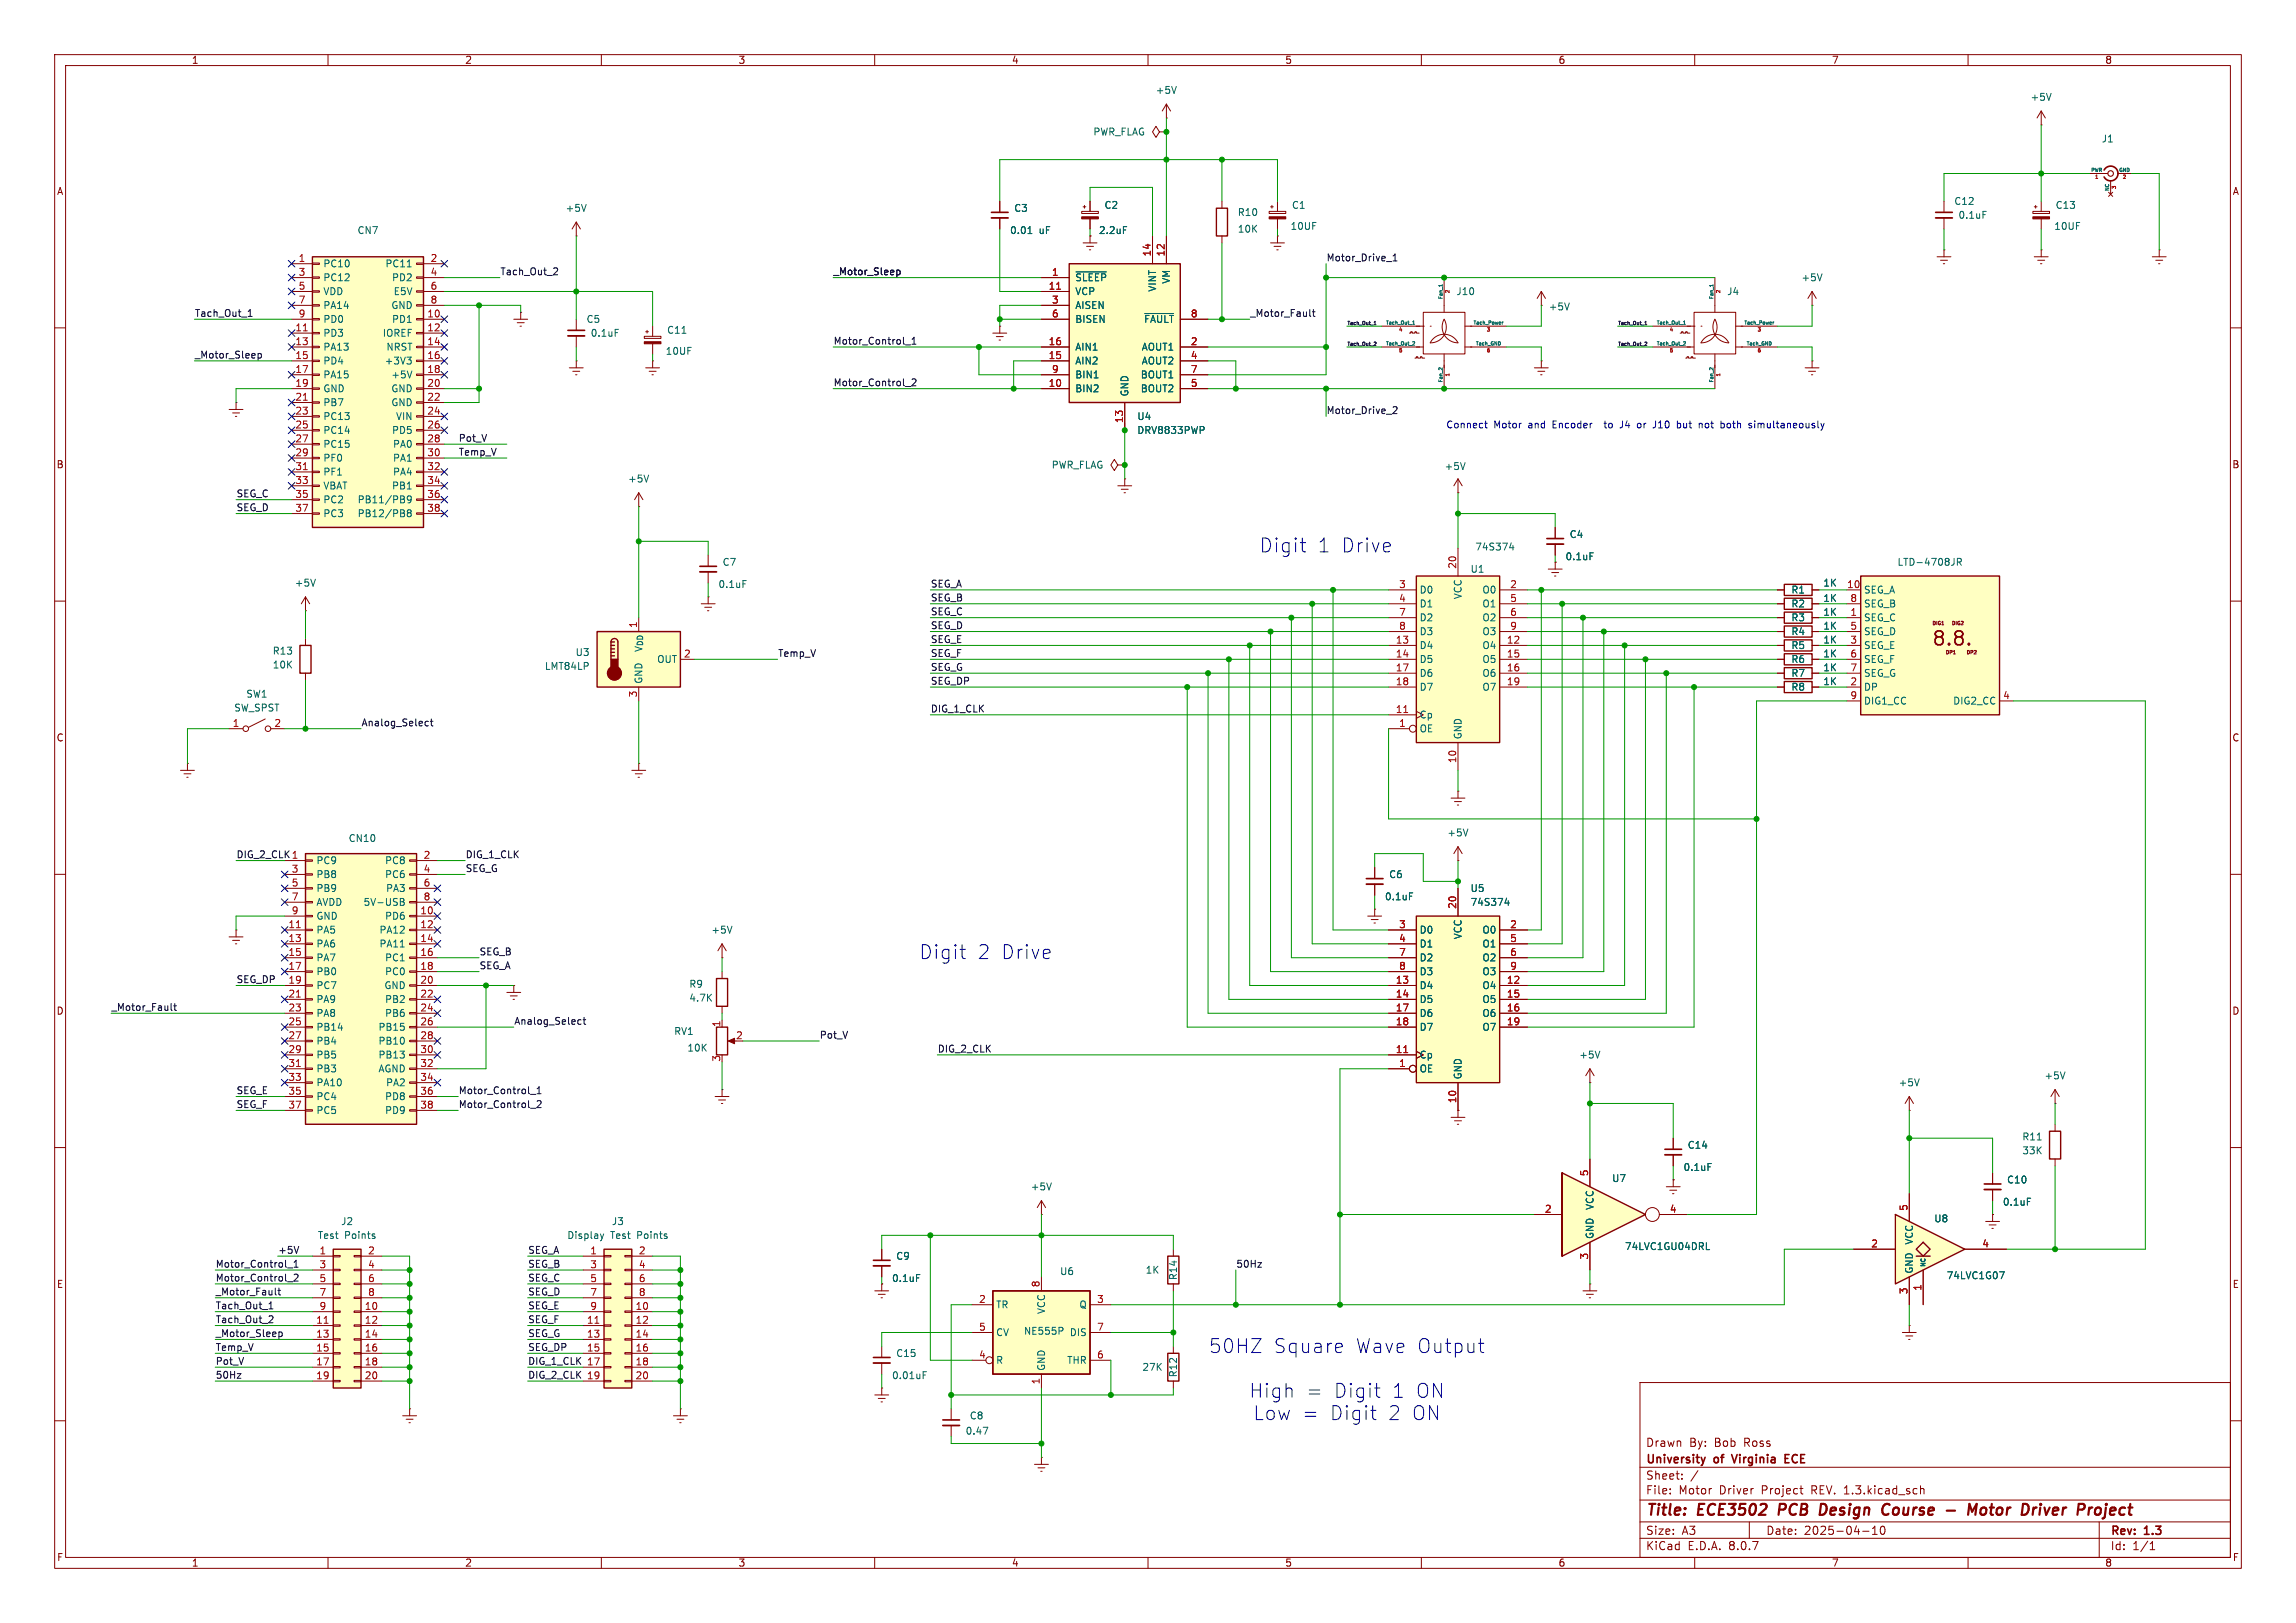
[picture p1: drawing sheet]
<svg xmlns="http://www.w3.org/2000/svg" width="420mm" height="297mm" viewBox="0 0 420 297" stroke-linecap="round" stroke-linejoin="round" font-family="sans-serif">
<defs><g id="words">
<g font-size="3.5" fill="#0000c2">
<text x="230.4" y="101.3">Digit</text>
<text x="241" y="101.3">1 Drive</text>
<text x="168.1" y="175.7">Digit</text>
<text x="178.7" y="175.7">2 Drive</text>
<text x="221.1" y="247.8">50HZ</text>
<text x="232.9" y="247.8">Square</text>
<text x="247.9" y="247.8">Wave Output</text>
<text x="228.5" y="256">High</text>
<text x="238.9" y="256">=</text>
<text x="243.9" y="256">Digit</text>
<text x="254.5" y="256">1 ON</text>
<text x="229.2" y="260.1">Low =</text>
<text x="243.2" y="260.1">Digit</text>
<text x="253.8" y="260.1">2 ON</text>
</g>
<text font-size="3.5" fill="#840000" x="353.3" y="118.6">8.8.</text>
<g font-size="2.8" fill="#840000">
<text x="301" y="277.9">Title:</text>
<text x="310.6" y="277.9">ECE3502</text>
<text x="326.2" y="277.9">PCB</text>
<text x="334.5" y="277.9">Design</text>
<text x="346.8" y="277.9">Course</text>
<text x="364.1" y="277.9">Motor</text>
<text x="374.7" y="277.9">Driver</text>
<text x="385.7" y="277.9">Project</text>
</g>
<g font-size="2.1" fill="#840000">
<text x="301" y="268.2">University</text>
<text x="301" y="265">Drawn</text>
<text x="309" y="265">By:</text>
<text x="313.7" y="268.2">of</text>
<text x="313.7" y="265">Bob</text>
<text x="317.6" y="268.2">Virginia</text>
<text x="319.2" y="265">Ross</text>
<text x="327.8" y="268.2">ECE</text>
<text x="301" y="273.7">File:</text>
<text x="301" y="271">Sheet:</text>
<text x="307.1" y="273.7">Motor</text>
<text x="314.6" y="273.7">Driver</text>
<text x="322.4" y="273.7">Project</text>
<text x="331.6" y="273.7">REV. 1.3.kicad_sch</text>
<text x="301" y="281.1">Size:</text>
<text x="307.6" y="281.1">A3</text>
<text x="323" y="281.1">Date:</text>
<text x="330" y="281.1">2025-04-10</text>
<text x="386" y="281.3">Rev:</text>
<text x="392.4" y="281.3">1.3</text>
<text x="301" y="283.9">KiCad</text>
<text x="308.7" y="283.9">E.D.A.</text>
<text x="316.3" y="283.9">8.0.7</text>
<text x="386" y="283.9">Id:</text>
<text x="390.1" y="283.9">1/1</text>
</g>
<g font-size="1.8" fill="#840000">
<text x="35" y="11.9">1</text>
<text x="85" y="11.9">2</text>
<text x="135" y="11.9">3</text>
<text x="185" y="11.9">4</text>
<text x="235" y="11.9">5</text>
<text x="285" y="11.9">6</text>
<text x="335" y="11.9">7</text>
<text x="385" y="11.9">8</text>
<text x="10.3" y="35.9">A</text>
<text x="408.3" y="35.9">A</text>
<text x="10.3" y="85.9">B</text>
<text x="408.2" y="85.9">B</text>
<text x="10.3" y="135.9">C</text>
<text x="408.2" y="135.9">C</text>
<text x="10.3" y="185.9">D</text>
<text x="408.2" y="185.9">D</text>
<text x="10.3" y="235.9">E</text>
<text x="408.3" y="235.9">E</text>
<text x="10.3" y="285.9">F</text>
<text x="35" y="286.9">1</text>
<text x="85" y="286.9">2</text>
<text x="135" y="286.9">3</text>
<text x="185" y="286.9">4</text>
<text x="235" y="286.9">5</text>
<text x="285" y="286.9">6</text>
<text x="335" y="286.9">7</text>
<text x="385" y="286.9">8</text>
<text x="408.3" y="285.9">F</text>
</g>
<g font-size="1.8" fill="#006464">
<text x="211.3" y="17.4">+5V</text>
<text x="371.3" y="18.6">+5V</text>
<text x="199.9" y="25">PWR_FLAG</text>
<text x="384.4" y="26.3">J1</text>
<text x="103.4" y="39">+5V</text>
<text x="185.4" y="39">C3</text>
<text x="201.9" y="38.4">C2</text>
<text x="226.3" y="39.7">R10</text>
<text x="236.2" y="38.4">C1</text>
<text x="357.4" y="37.7">C12</text>
<text x="358.1" y="40.2">0.1uF</text>
<text x="375.9" y="38.4">C13</text>
<text x="65.3" y="43">CN7</text>
<text x="184.7" y="43">0.01</text>
<text x="190.1" y="43">uF</text>
<text x="200.9" y="43">2.2uF</text>
<text x="226.3" y="42.8">10K</text>
<text x="236" y="42.3">10UF</text>
<text x="375.7" y="42.3">10UF</text>
<text x="59.1" y="49.1">PC10</text>
<text x="59.1" y="51.7">PC12</text>
<text x="70.4" y="49.1">PC11</text>
<text x="71.6" y="51.7">PD2</text>
<text x="196.6" y="51.7">~{SLEEP}</text>
<text x="211.7" y="53.5" transform="rotate(-90 211.7 53.5)">VINT</text>
<text x="214.2" y="52" transform="rotate(-90 214.2 52)">VM</text>
<text x="329.4" y="51.7">+5V</text>
<text x="59.1" y="54.2">VDD</text>
<text x="59.1" y="56.7">PA14</text>
<text x="59.1" y="59.3">PD0</text>
<text x="71.5" y="56.7">GND</text>
<text x="71.6" y="59.3">PD1</text>
<text x="71.9" y="54.2">E5V</text>
<text x="107.2" y="59.3">C5</text>
<text x="196.6" y="54.2">VCP</text>
<text x="196.6" y="56.7">AISEN</text>
<text x="196.6" y="59.3">BISEN</text>
<text x="209.2" y="59.3">~{FAULT}</text>
<text x="266.3" y="54.2">J10</text>
<text x="283.2" y="57">+5V</text>
<text x="315.8" y="54.2">J4</text>
<text x="59.1" y="61.8">PD3</text>
<text x="59.1" y="64.4">PA13</text>
<text x="69.9" y="61.8">IOREF</text>
<text x="70.6" y="64.4">NRST</text>
<text x="108" y="61.8">0.1uF</text>
<text x="121.7" y="65.1">10UF</text>
<text x="121.9" y="61.3">C11</text>
<text x="196.6" y="64.4">AIN1</text>
<text x="208.8" y="64.4">AOUT1</text>
<text x="59.1" y="66.9">PD4</text>
<text x="59.1" y="69.4">PA15</text>
<text x="59.1" y="72">GND</text>
<text x="70.3" y="66.9">+3V3</text>
<text x="71.5" y="69.4">+5V</text>
<text x="71.5" y="72">GND</text>
<text x="196.6" y="72">BIN2</text>
<text x="196.6" y="66.9">AIN2</text>
<text x="196.6" y="69.4">BIN1</text>
<text x="208.6" y="72">BOUT2</text>
<text x="208.6" y="69.4">BOUT1</text>
<text x="208.8" y="66.9">AOUT2</text>
<text x="59.1" y="74.5">PB7</text>
<text x="59.1" y="77.1">PC13</text>
<text x="71.5" y="74.5">GND</text>
<text x="72.3" y="77.1">VIN</text>
<text x="206.6" y="72.6" transform="rotate(-90 206.6 72.6)">GND</text>
<text x="207.9" y="77.1">U4</text>
<text x="59.1" y="79.6">PC14</text>
<text x="59.1" y="82.1">PC15</text>
<text x="71.6" y="79.6">PD5</text>
<text x="71.8" y="82.1">PA0</text>
<text x="207.9" y="79.6">DRV8833PWP</text>
<text x="59.1" y="84.7">PF0</text>
<text x="59.1" y="87.2">PF1</text>
<text x="59.1" y="89.8">VBAT</text>
<text x="71.6" y="89.8">PB1</text>
<text x="71.8" y="84.7">PA1</text>
<text x="71.8" y="87.2">PA4</text>
<text x="114.8" y="88.5">+5V</text>
<text x="192.3" y="86">PWR_FLAG</text>
<text x="264.2" y="86.2">+5V</text>
<text x="59.1" y="92.3">PC2</text>
<text x="59.1" y="94.8">PC3</text>
<text x="65.3" y="92.3">PB11/PB9</text>
<text x="65.3" y="94.8">PB12/PB8</text>
<text x="269.8" y="100.9">74S374</text>
<text x="287" y="98.7">C4</text>
<text x="53.8" y="107.5">+5V</text>
<text x="131.3" y="107.8">0.1uF</text>
<text x="132.1" y="103.7">C7</text>
<text x="268.9" y="105">U1</text>
<text x="286.3" y="102.7">0.1uF</text>
<text x="333.4" y="107.5">1K</text>
<text x="347" y="103.7">LTD-4708JR</text>
<text x="259.6" y="108.8">D0</text>
<text x="259.6" y="111.4">D1</text>
<text x="259.6" y="113.9">D2</text>
<text x="267.6" y="109.7" transform="rotate(-90 267.6 109.7)">VCC</text>
<text x="271.1" y="108.8">O0</text>
<text x="271.1" y="111.4">O1</text>
<text x="271.1" y="113.9">O2</text>
<text x="327.6" y="111.4">R2</text>
<text x="327.6" y="108.8">R1</text>
<text x="327.6" y="113.9">R3</text>
<text x="333.4" y="110.3">1K</text>
<text x="333.4" y="112.9">1K</text>
<text x="340.9" y="113.9">SEG_C</text>
<text x="340.9" y="108.8">SEG_A</text>
<text x="340.9" y="111.4">SEG_B</text>
<text x="49.8" y="120">R13</text>
<text x="117.7" y="119.5" transform="rotate(-90 117.7 119.5)">V_{DD}</text>
<text x="259.6" y="119">D4</text>
<text x="259.6" y="116.4">D3</text>
<text x="271.1" y="119">O4</text>
<text x="271.1" y="116.4">O3</text>
<text x="327.6" y="119">R5</text>
<text x="327.6" y="116.4">R4</text>
<text x="333.4" y="118">1K</text>
<text x="333.4" y="115.4">1K</text>
<text x="340.9" y="119">SEG_E</text>
<text x="340.9" y="116.4">SEG_D</text>
<text x="49.8" y="122.5">10K</text>
<text x="99.6" y="122.8">LMT84LP</text>
<text x="105.2" y="120.2">U3</text>
<text x="117.7" y="125.2" transform="rotate(-90 117.7 125.2)">GND</text>
<text x="120.1" y="121.5">OUT</text>
<text x="259.6" y="121.5">D5</text>
<text x="259.6" y="124.1">D6</text>
<text x="271.1" y="121.5">O5</text>
<text x="271.1" y="124.1">O6</text>
<text x="327.6" y="121.5">R6</text>
<text x="327.6" y="124.1">R7</text>
<text x="333.4" y="120.5">1K</text>
<text x="333.4" y="125.6">1K</text>
<text x="333.4" y="123">1K</text>
<text x="340.9" y="121.5">SEG_F</text>
<text x="340.9" y="124.1">SEG_G</text>
<text x="42.7" y="130.4">SW_SPST</text>
<text x="45" y="127.9">SW1</text>
<text x="259.6" y="131.7">Cp</text>
<text x="259.6" y="126.6">D7</text>
<text x="271.1" y="126.6">O7</text>
<text x="327.6" y="126.6">R8</text>
<text x="340.9" y="126.6">DP</text>
<text x="340.9" y="129.1">DIG1_CC</text>
<text x="357.2" y="129.1">DIG2_CC</text>
<text x="259.6" y="134.2">OE</text>
<text x="267.6" y="135.4" transform="rotate(-90 267.6 135.4)">GND</text>
<text x="63.7" y="154.3">CN10</text>
<text x="264.7" y="153.3">+5V</text>
<text x="57.8" y="158.3">PC9</text>
<text x="57.8" y="160.9">PB8</text>
<text x="70.3" y="158.3">PC8</text>
<text x="70.3" y="160.9">PC6</text>
<text x="254" y="160.9">C6</text>
<text x="57.8" y="163.4">PB9</text>
<text x="57.8" y="166">AVDD</text>
<text x="66.4" y="166">5V-USB</text>
<text x="70.5" y="163.4">PA3</text>
<text x="253.2" y="164.9">0.1uF</text>
<text x="268.9" y="163.4">U5</text>
<text x="268.9" y="166">74S374</text>
<text x="57.8" y="171">PA5</text>
<text x="57.8" y="173.6">PA6</text>
<text x="57.8" y="168.5">GND</text>
<text x="69.3" y="171">PA12</text>
<text x="69.3" y="173.6">PA11</text>
<text x="70.3" y="168.5">PD6</text>
<text x="130" y="171">+5V</text>
<text x="259.6" y="171">D0</text>
<text x="259.6" y="173.6">D1</text>
<text x="267.6" y="172" transform="rotate(-90 267.6 172)">VCC</text>
<text x="271.1" y="171">O0</text>
<text x="271.1" y="173.6">O1</text>
<text x="57.8" y="176.1">PA7</text>
<text x="57.8" y="178.7">PB0</text>
<text x="70.3" y="176.1">PC1</text>
<text x="70.3" y="178.7">PC0</text>
<text x="259.6" y="176.1">D2</text>
<text x="259.6" y="178.7">D3</text>
<text x="271.1" y="176.1">O2</text>
<text x="271.1" y="178.7">O3</text>
<text x="57.8" y="181.2">PC7</text>
<text x="57.8" y="183.7">PA9</text>
<text x="70.2" y="181.2">GND</text>
<text x="70.3" y="183.7">PB2</text>
<text x="126" y="180.9">R9</text>
<text x="126" y="183.5">4.7K</text>
<text x="259.6" y="181.2">D4</text>
<text x="259.6" y="183.7">D5</text>
<text x="271.1" y="181.2">O4</text>
<text x="271.1" y="183.7">O5</text>
<text x="57.8" y="186.3">PA8</text>
<text x="57.8" y="188.8">PB14</text>
<text x="57.8" y="191.4">PB4</text>
<text x="69.1" y="188.8">PB15</text>
<text x="69.1" y="191.4">PB10</text>
<text x="70.3" y="186.3">PB6</text>
<text x="123.2" y="189.6">RV1</text>
<text x="259.6" y="186.3">D6</text>
<text x="259.6" y="188.8">D7</text>
<text x="271.1" y="186.3">O6</text>
<text x="271.1" y="188.8">O7</text>
<text x="57.8" y="193.9">PB5</text>
<text x="57.8" y="196.4">PB3</text>
<text x="69.1" y="196.4">AGND</text>
<text x="69.1" y="193.9">PB13</text>
<text x="125.6" y="192.6">10K</text>
<text x="259.6" y="196.4">OE</text>
<text x="259.6" y="193.9">Cp</text>
<text x="267.6" y="197.6" transform="rotate(-90 267.6 197.6)">GND</text>
<text x="288.8" y="193.9">+5V</text>
<text x="373.9" y="197.7">+5V</text>
<text x="57.8" y="199">PA10</text>
<text x="57.8" y="201.5">PC4</text>
<text x="70.3" y="201.5">PD8</text>
<text x="70.5" y="199">PA2</text>
<text x="347.2" y="199">+5V</text>
<text x="57.8" y="204.1">PC5</text>
<text x="70.3" y="204.1">PD9</text>
<text x="369.8" y="208.9">R11</text>
<text x="307.9" y="214.5">0.1uF</text>
<text x="308.6" y="210.4">C14</text>
<text x="369.8" y="211.4">33K</text>
<text x="188.5" y="218">+5V</text>
<text x="291.7" y="221.5" transform="rotate(-90 291.7 221.5)">VCC</text>
<text x="294.8" y="216.5">U7</text>
<text x="366.3" y="220.8">0.1uF</text>
<text x="367" y="216.8">C10</text>
<text x="58" y="226.9">Test</text>
<text x="62.3" y="224.4">J2</text>
<text x="63" y="226.9">Points</text>
<text x="103.7" y="226.9">Display</text>
<text x="111.7" y="226.9">Test</text>
<text x="111.8" y="224.4">J3</text>
<text x="116.7" y="226.9">Points</text>
<text x="291.7" y="226.8" transform="rotate(-90 291.7 226.8)">GND</text>
<text x="350.1" y="227.9" transform="rotate(-90 350.1 227.9)">VCC</text>
<text x="353.7" y="223.9">U8</text>
<text x="163.8" y="230.7">C9</text>
<text x="193.8" y="233.5">U6</text>
<text x="209.5" y="233.3">1K</text>
<text x="297.2" y="229">74LVC1GU04DRL</text>
<text x="350.1" y="233.2" transform="rotate(-90 350.1 233.2)">GND</text>
<text x="163.1" y="234.8">0.1uF</text>
<text x="182.1" y="239.6">TR</text>
<text x="197.3" y="239.6">Q</text>
<text x="215.5" y="234.4" transform="rotate(-90 215.5 234.4)">R14</text>
<text x="356" y="234.3">74LVC1G07</text>
<text x="182.1" y="244.7">CV</text>
<text x="187.2" y="244.4">NE555P</text>
<text x="191.4" y="240.6" transform="rotate(-90 191.4 240.6)">VCC</text>
<text x="195.6" y="244.7">DIS</text>
<text x="163.8" y="248.5">C15</text>
<text x="182.1" y="249.8">R</text>
<text x="191.4" y="251" transform="rotate(-90 191.4 251)">GND</text>
<text x="195.1" y="249.8">THR</text>
<text x="208.9" y="251.1">27K</text>
<text x="163.1" y="252.6">0.01uF</text>
<text x="215.5" y="252.1" transform="rotate(-90 215.5 252.1)">R12</text>
<text x="176.5" y="262.7">0.47</text>
<text x="177.3" y="259.9">C8</text>
</g>
<g font-size="1.8" fill="#a90000">
<text x="210.6" y="47" transform="rotate(-90 210.6 47)">14</text>
<text x="213.1" y="47" transform="rotate(-90 213.1 47)">12</text>
<text x="54.5" y="48">1</text>
<text x="54.5" y="50.5">3</text>
<text x="54.5" y="53.1">5</text>
<text x="78.7" y="48">2</text>
<text x="78.7" y="50.5">4</text>
<text x="78.7" y="53.1">6</text>
<text x="191.7" y="53.1">11</text>
<text x="192.3" y="50.5">1</text>
<text x="54.5" y="55.6">7</text>
<text x="54.5" y="58.2">9</text>
<text x="78.1" y="58.2">10</text>
<text x="78.7" y="55.6">8</text>
<text x="192.3" y="55.6">3</text>
<text x="192.3" y="58.2">6</text>
<text x="217.7" y="58.2">8</text>
<text x="53.9" y="60.7">11</text>
<text x="53.9" y="63.2">13</text>
<text x="53.9" y="65.8">15</text>
<text x="78.1" y="60.7">12</text>
<text x="78.1" y="63.2">14</text>
<text x="78.1" y="65.8">16</text>
<text x="191.7" y="65.8">15</text>
<text x="191.7" y="63.2">16</text>
<text x="217.7" y="63.2">2</text>
<text x="217.7" y="65.8">4</text>
<text x="53.9" y="68.3">17</text>
<text x="53.9" y="70.9">19</text>
<text x="78.1" y="68.3">18</text>
<text x="78.1" y="70.9">20</text>
<text x="191.7" y="70.9">10</text>
<text x="192.3" y="68.3">9</text>
<text x="217.7" y="70.9">5</text>
<text x="217.7" y="68.3">7</text>
<text x="53.9" y="73.4">21</text>
<text x="53.9" y="75.9">23</text>
<text x="78.1" y="73.4">22</text>
<text x="78.1" y="75.9">24</text>
<text x="205.5" y="77.5" transform="rotate(-90 205.5 77.5)">13</text>
<text x="53.9" y="78.5">25</text>
<text x="53.9" y="81">27</text>
<text x="53.9" y="83.6">29</text>
<text x="78.1" y="78.5">26</text>
<text x="78.1" y="81">28</text>
<text x="78.1" y="83.6">30</text>
<text x="53.9" y="86.1">31</text>
<text x="53.9" y="88.6">33</text>
<text x="78.1" y="86.1">32</text>
<text x="78.1" y="88.6">34</text>
<text x="53.9" y="91.2">35</text>
<text x="53.9" y="93.7">37</text>
<text x="78.1" y="91.2">36</text>
<text x="78.1" y="93.7">38</text>
<text x="255.8" y="107.7">3</text>
<text x="266.4" y="104.2" transform="rotate(-90 266.4 104.2)">20</text>
<text x="276.2" y="107.7">2</text>
<text x="337.8" y="107.7">10</text>
<text x="255.8" y="110.2">4</text>
<text x="255.8" y="112.8">7</text>
<text x="276.2" y="110.2">5</text>
<text x="276.2" y="112.8">6</text>
<text x="338.4" y="112.8">1</text>
<text x="338.4" y="110.2">8</text>
<text x="116.6" y="115" transform="rotate(-90 116.6 115)">1</text>
<text x="255.2" y="117.9">13</text>
<text x="255.8" y="115.3">8</text>
<text x="275.5" y="117.9">12</text>
<text x="276.2" y="115.3">9</text>
<text x="338.4" y="117.9">3</text>
<text x="338.4" y="115.3">5</text>
<text x="125" y="120.4">2</text>
<text x="255.2" y="120.4">14</text>
<text x="255.2" y="122.9">17</text>
<text x="255.2" y="125.5">18</text>
<text x="275.5" y="120.4">15</text>
<text x="275.5" y="122.9">16</text>
<text x="275.5" y="125.5">19</text>
<text x="338.4" y="125.5">2</text>
<text x="338.4" y="120.4">6</text>
<text x="338.4" y="122.9">7</text>
<text x="116.6" y="127.7" transform="rotate(-90 116.6 127.7)">3</text>
<text x="255.2" y="130.6">11</text>
<text x="338.4" y="128">9</text>
<text x="366.3" y="128">4</text>
<text x="42.5" y="133.1">1</text>
<text x="50.1" y="133.1">2</text>
<text x="255.8" y="133.1">1</text>
<text x="266.4" y="139.7" transform="rotate(-90 266.4 139.7)">10</text>
<text x="53.3" y="159.8">3</text>
<text x="77.4" y="157.2">2</text>
<text x="77.4" y="159.8">4</text>
<text x="53.3" y="162.3">5</text>
<text x="53.3" y="164.8">7</text>
<text x="53.3" y="167.4">9</text>
<text x="76.8" y="167.4">10</text>
<text x="77.4" y="162.3">6</text>
<text x="77.4" y="164.8">8</text>
<text x="266.4" y="166.4" transform="rotate(-90 266.4 166.4)">20</text>
<text x="52.7" y="169.9">11</text>
<text x="52.7" y="172.5">13</text>
<text x="76.8" y="169.9">12</text>
<text x="76.8" y="172.5">14</text>
<text x="255.8" y="169.9">3</text>
<text x="255.8" y="172.5">4</text>
<text x="276.2" y="169.9">2</text>
<text x="276.2" y="172.5">5</text>
<text x="52.7" y="175">15</text>
<text x="52.7" y="177.5">17</text>
<text x="76.8" y="175">16</text>
<text x="76.8" y="177.5">18</text>
<text x="255.8" y="175">7</text>
<text x="255.8" y="177.5">8</text>
<text x="276.2" y="175">6</text>
<text x="276.2" y="177.5">9</text>
<text x="52.7" y="180.1">19</text>
<text x="52.7" y="182.6">21</text>
<text x="52.7" y="185.2">23</text>
<text x="76.8" y="180.1">20</text>
<text x="76.8" y="182.6">22</text>
<text x="76.8" y="185.2">24</text>
<text x="255.2" y="180.1">13</text>
<text x="255.2" y="182.6">14</text>
<text x="255.2" y="185.2">17</text>
<text x="275.5" y="180.1">12</text>
<text x="275.5" y="182.6">15</text>
<text x="275.5" y="185.2">16</text>
<text x="52.7" y="187.7">25</text>
<text x="52.7" y="190.2">27</text>
<text x="76.8" y="187.7">26</text>
<text x="76.8" y="190.2">28</text>
<text x="131.8" y="188" transform="rotate(-90 131.8 188)">1</text>
<text x="134.5" y="190.2">2</text>
<text x="255.2" y="187.7">18</text>
<text x="275.5" y="187.7">19</text>
<text x="52.7" y="192.8">29</text>
<text x="52.7" y="195.3">31</text>
<text x="52.7" y="197.9">33</text>
<text x="76.8" y="192.8">30</text>
<text x="76.8" y="195.3">32</text>
<text x="76.8" y="197.9">34</text>
<text x="131.8" y="194.4" transform="rotate(-90 131.8 194.4)">3</text>
<text x="255.2" y="192.8">11</text>
<text x="255.8" y="195.3">1</text>
<text x="52.7" y="200.4">35</text>
<text x="52.7" y="202.9">37</text>
<text x="76.8" y="200.4">36</text>
<text x="76.8" y="202.9">38</text>
<text x="266.4" y="202" transform="rotate(-90 266.4 202)">10</text>
<text x="290.6" y="215.3" transform="rotate(-90 290.6 215.3)">5</text>
<text x="282.5" y="222">2</text>
<text x="305.4" y="222">4</text>
<text x="349" y="221.7" transform="rotate(-90 349 221.7)">5</text>
<text x="58.3" y="229.6">1</text>
<text x="58.3" y="232.2">3</text>
<text x="67.2" y="229.6">2</text>
<text x="67.2" y="232.2">4</text>
<text x="107.9" y="229.6">1</text>
<text x="107.9" y="232.2">3</text>
<text x="116.8" y="229.6">2</text>
<text x="116.8" y="232.2">4</text>
<text x="290.6" y="230.6" transform="rotate(-90 290.6 230.6)">3</text>
<text x="342.2" y="228.3">2</text>
<text x="362.5" y="228.3">4</text>
<text x="58.3" y="234.7">5</text>
<text x="58.3" y="237.2">7</text>
<text x="58.3" y="239.8">9</text>
<text x="66.6" y="239.8">10</text>
<text x="67.2" y="234.7">6</text>
<text x="67.2" y="237.2">8</text>
<text x="107.9" y="234.7">5</text>
<text x="107.9" y="237.2">7</text>
<text x="107.9" y="239.8">9</text>
<text x="116.2" y="239.8">10</text>
<text x="116.8" y="234.7">6</text>
<text x="116.8" y="237.2">8</text>
<text x="179" y="238.5">2</text>
<text x="190.2" y="235.7" transform="rotate(-90 190.2 235.7)">8</text>
<text x="200.6" y="238.5">3</text>
<text x="349" y="236.9" transform="rotate(-90 349 236.9)">3</text>
<text x="351.5" y="236.3" transform="rotate(-90 351.5 236.3)">1</text>
<text x="57.7" y="242.3">11</text>
<text x="57.7" y="244.9">13</text>
<text x="66.6" y="242.3">12</text>
<text x="66.6" y="244.9">14</text>
<text x="107.3" y="242.3">11</text>
<text x="107.3" y="244.9">13</text>
<text x="116.2" y="242.3">12</text>
<text x="116.2" y="244.9">14</text>
<text x="179" y="243.6">5</text>
<text x="200.6" y="243.6">7</text>
<text x="57.7" y="247.4">15</text>
<text x="57.7" y="249.9">17</text>
<text x="66.6" y="247.4">16</text>
<text x="66.6" y="249.9">18</text>
<text x="107.3" y="247.4">15</text>
<text x="116.2" y="247.4">16</text>
<text x="116.2" y="249.9">18</text>
<text x="179" y="248.7">4</text>
<text x="200.6" y="248.7">6</text>
<text x="57.7" y="252.5">19</text>
<text x="66.6" y="252.5">20</text>
<text x="116.2" y="252.5">20</text>
<text x="190.2" y="253.4" transform="rotate(-90 190.2 253.4)">1</text>
</g>
<g font-size="1.8" fill="#0f0f0f">
<text x="242.6" y="47.9">Motor_Drive_1</text>
<text x="91.4" y="50.5">Tach_Out_2</text>
<text x="152.4" y="50.5">_Motor_Sleep</text>
<text x="35.6" y="58.1">Tach_Out_1</text>
<text x="228.6" y="58.1">_Motor_Fault</text>
<text x="35.6" y="65.7">_Motor_Sleep</text>
<text x="152.4" y="63.2">Motor_Control_1</text>
<text x="152.4" y="70.8">Motor_Control_2</text>
<text x="242.6" y="75.9">Motor_Drive_2</text>
<text x="83.8" y="80.9">Pot_V</text>
<text x="83.8" y="83.5">Temp_V</text>
<text x="43.2" y="91.1">SEG_C</text>
<text x="43.2" y="93.6">SEG_D</text>
<text x="170.2" y="107.6">SEG_A</text>
<text x="170.2" y="110.1">SEG_B</text>
<text x="170.2" y="112.7">SEG_C</text>
<text x="170.2" y="117.8">SEG_E</text>
<text x="170.2" y="115.2">SEG_D</text>
<text x="142.2" y="120.3">Temp_V</text>
<text x="170.2" y="120.3">SEG_F</text>
<text x="170.2" y="125.4">SEG_DP</text>
<text x="170.2" y="122.8">SEG_G</text>
<text x="170.2" y="130.5">DIG_1_CLK</text>
<text x="66" y="133">Analog_Select</text>
<text x="43.2" y="157.1">DIG_2_CLK 1</text>
<text x="85.1" y="157.1">DIG_1_CLK</text>
<text x="85.1" y="159.7">SEG_G</text>
<text x="43.2" y="180">SEG_DP</text>
<text x="87.6" y="177.5">SEG_A</text>
<text x="87.6" y="174.9">SEG_B</text>
<text x="20.3" y="185.1">_Motor_Fault</text>
<text x="94" y="187.6">Analog_Select</text>
<text x="149.9" y="190.2">Pot_V</text>
<text x="171.4" y="192.7">DIG_2_CLK</text>
<text x="43.2" y="200.3">SEG_E</text>
<text x="43.2" y="202.9">SEG_F</text>
<text x="83.8" y="202.9">Motor_Control_2</text>
<text x="83.8" y="200.3">Motor_Control_1</text>
<text x="39.4" y="232.1">Motor_Control_1</text>
<text x="50.8" y="229.5">+5V</text>
<text x="96.5" y="232.1">SEG_B</text>
<text x="96.5" y="229.5">SEG_A</text>
<text x="226.1" y="232.1">50Hz</text>
<text x="39.4" y="234.6">Motor_Control_2</text>
<text x="39.4" y="237.1">_Motor_Fault</text>
<text x="39.4" y="239.7">Tach_Out_1</text>
<text x="96.5" y="234.6">SEG_C</text>
<text x="96.5" y="237.1">SEG_D</text>
<text x="96.5" y="239.7">SEG_E</text>
<text x="39.4" y="244.8">_Motor_Sleep</text>
<text x="39.4" y="242.2">Tach_Out_2</text>
<text x="96.5" y="242.2">SEG_F</text>
<text x="96.5" y="244.8">SEG_G</text>
<text x="39.4" y="247.3">Temp_V</text>
<text x="39.4" y="249.8">Pot_V</text>
<text x="96.5" y="247.3">SEG_DP</text>
<text x="96.5" y="249.8">DIG_1_CLK 17</text>
<text x="39.4" y="252.4">50Hz</text>
<text x="96.5" y="252.4">DIG_2_CLK 19</text>
</g>
<g font-size="1.8" fill="#0000c2">
<text x="264.5" y="78.6">Connect</text>
<text x="273.2" y="78.6">Motor</text>
<text x="279.7" y="78.6">and</text>
<text x="284.3" y="78.6">Encoder</text>
<text x="294.2" y="78.6">to</text>
<text x="297.2" y="78.6">J4</text>
<text x="300.6" y="78.6">or</text>
<text x="303.7" y="78.6">J10</text>
<text x="308.3" y="78.6">but</text>
<text x="312.5" y="78.6">not</text>
<text x="316.6" y="78.6">both</text>
<text x="322" y="78.6">simultaneously</text>
</g>
<text font-size="1.1" fill="#006464" x="352.4" y="231.9" transform="rotate(-90 352.4 231.9)">NC</text>
<g font-size=".9" fill="#006464">
<text x="382.4" y="31.5">PWR</text>
<text x="385.8" y="35.1" transform="rotate(-90 385.8 35.1)">NC</text>
<text x="387.5" y="31.5">GND</text>
<text x="253.4" y="59.4">Tach_Out_1</text>
<text x="263.9" y="54.9" transform="rotate(-90 263.9 54.9)">Fan_1</text>
<text x="269.4" y="59.4">Tach_Power</text>
<text x="302.9" y="59.4">Tach_Out_1</text>
<text x="313.4" y="54.9" transform="rotate(-90 313.4 54.9)">Fan_1</text>
<text x="318.9" y="59.4">Tach_Power</text>
<text x="253.4" y="63.2">Tach_Out_2</text>
<text x="269.8" y="63.2">Tach_GND</text>
<text x="302.9" y="63.2">Tach_Out_2</text>
<text x="319.4" y="63.2">Tach_GND</text>
<text x="263.9" y="70.1" transform="rotate(-90 263.9 70.1)">Fan_2</text>
<text x="313.4" y="70.1" transform="rotate(-90 313.4 70.1)">Fan_2</text>
</g>
<g font-size=".9" fill="#a90000">
<text x="383.1" y="33.1">1</text>
<text x="387.4" y="34.8" transform="rotate(-90 387.4 34.8)">3</text>
<text x="388.2" y="33.1">2</text>
<text x="265.5" y="53.8" transform="rotate(-90 265.5 53.8)">2</text>
<text x="315" y="53.8" transform="rotate(-90 315 53.8)">2</text>
<text x="255.8" y="61">4</text>
<text x="255.8" y="64.8">5</text>
<text x="271.8" y="61">3</text>
<text x="271.8" y="64.8">6</text>
<text x="305.3" y="61">4</text>
<text x="305.3" y="64.8">5</text>
<text x="321.4" y="61">3</text>
<text x="321.4" y="64.8">6</text>
<text x="265.5" y="69" transform="rotate(-90 265.5 69)">1</text>
<text x="315" y="69" transform="rotate(-90 315 69)">1</text>
</g>
<g font-size=".9" fill="#0f0f0f">
<text x="246.4" y="59.5">Tach_Out_1</text>
<text x="295.9" y="59.5">Tach_Out_1</text>
<text x="246.4" y="63.3">Tach_Out_2</text>
<text x="295.9" y="63.3">Tach_Out_2</text>
</g>
<g font-size=".9" fill="#840000">
<text x="353.3" y="114.6">DIG1</text>
<text x="355.8" y="119.9">DP1</text>
<text x="356.9" y="114.6">DIG2</text>
<text x="359.6" y="119.9">DP2</text>
</g>
</g></defs>
<g fill="none" stroke="#840000" stroke-width=".18">
<path d="M10 10h400v277h-400zM12 12h396v273h-396zM60 10v2M110 10v2M160 10v2M210 10v2M260 10v2M310 10v2M360 10v2M119.4 59.7v1.8M10 60h2M117.9 61.5h3v.4h-3z"/>
<path d="M118.1 60.7h.5M118.4 60.5v.5M119.4 62.9v1.9M408 60h2M10 110h2M408 110h2M10 160h2M408 160h2M132.1 175.3h.1M132.1 172.7l-.8 1.3M132.1 172.7v2.6M132.1 172.7l.7 1.3"/>
<path d="M10 210h2M408 210h2M300 253h108v32h-108zM10 260h2M300 278.5h108M300 274.5h108M300 268.5h108M305.5 273.2v.2M305.5 272.5v.1M307.7 270.5v.2M307.7 269.8v.1M310.6 269.1l-1.3 1.9"/>
<path d="M320 278.5v3M329.2 272.4h.6M329.5 273.3l.3 .1M342.5 279.7l.4-.4v1.5M344.1 279.4a.81 .81 0 0 0 .3 1.4l.3-.2 .1-.4-.1-.8M351.3 272.5l.2-.1 .4 .1v.9M351.3 271.9v1.5M384 278.5v6.5M408 260h2M60 285v2M110 285v2M160 285v2"/>
<path d="M210 285v2M260 285v2M300 281.5h108M310 285v2M340.7 280.2h1.2M342.5 280.8h.9M360 285v2M393.3 283.6h.9M393.3 282.5l.4-.4v1.5"/>
</g>
<g fill="none" stroke="#840000" stroke-width=".4">
<path d="M325.6 275.2l-.3 2M333.1 275.2l.8 .1M333.8 276.9l-.5 .3h-.4M344.8 275.3a.67 .67 0 0 1 .9 .1M345.5 277a.73 .73 0 0 1-.9 .1M356.1 276.4h1.5M360 277.2l.3-2 .4 1.4 .9-1.4-.3 2M362.4 276.1a.52 .52 0 0 1 .6-.2 .52 .52 0 0 1 .4 .4l-.1 .5a.55 .55 0 0 1-.5 .4 .55 .55 0 0 1-.6-.4zM373.2 275.9l-.2 1.3M373.3 275.2v.2M373.3 275.2l-.1 .1 .1 .1M373.3 275.2l.1 .1-.1 .1"/>
<path d="M384 275.9l.3 .4-.1 .5-.4 .4M385 277.6l-.4 .3"/>
</g>
<path d="M311.9 266.7l-.4 1M316.8 266.2l.5 1.5M326.5 266.9h.5M327.3 266.2h-.8v1.5h.8" fill="none" stroke="#840000" stroke-width=".3"/>
<path d="M124.8 61h.7M133.9 169.5l-.4 1.3" fill="none" stroke="#006464" stroke-width=".18"/>
<path d="M117.9 62.5h3v.4h-3z" fill="#840000" stroke="#840000" stroke-width=".18"/>
<path d="M340.4 105.4h25.4v25.4h-25.4z" fill="#ffffc2"/>
<path d="M340.4 105.4h25.4v25.4h-25.4z" fill="none" stroke="#840000" stroke-width=".25"/>
<g fill="none" stroke="#840000" stroke-width=".18">
<path d="M337.8 113h2.6M337.8 108h2.6M337.8 118.1h2.6M337.8 115.6h2.6M337.8 110.5h2.6M355.2 114.3h.4M337.8 125.7h2.6M337.8 128.3h2.6M337.8 120.7h2.6M337.8 123.2h2.6M365.8 128.3h2.5M190.5 219.7l-.8 1.3"/>
<path d="M190.5 219.7v2.5M190.5 219.7l.8 1.3M190.5 222.2h.1"/>
</g>
<path d="M360.1 117.8l.2 .1-.2 .1M360.1 117.8l-.1 .1 .1 .1M360.1 117.8v.2" fill="none" stroke="#840000" stroke-width=".32"/>
<path d="M358 102.8h.7l.1-.2-.1-.3-.7-.1v1.2M358.4 102.8l.4 .6M192.3 216.5l-.4 1.2" fill="none" stroke="#006464" stroke-width=".18"/>
<path d="M259.1 167.6h15.2v30.5h-15.2z" fill="#ffffc2"/>
<path d="M259.1 167.6h15.2v30.5h-15.2z" fill="none" stroke="#840000" stroke-width=".25"/>
<g fill="none" stroke="#840000" stroke-width=".18">
<path d="M118.1 67.3h2.5M118.7 67.9h1.3M119.3 68.6h.2M119.4 66h.1M119.4 66v1.3M41.9 171.5h2.5M42.5 172.1h1.3M43.1 172.7h.2M43.2 170.2h.1M43.2 170.2v1.3M254 170.2h5.1M254 172.7h5.1"/>
<path d="M254 175.3h5.1M254 177.8h5.1M266.7 162.6v5M274.3 170.2h5.1M274.3 172.7h5.1M274.3 175.3h5.1M274.3 177.8h5.1M254 195.6h3.8M254 193h5.1M254 180.3h5.1M254 182.9h5.1M254 185.4h5.1"/>
<path d="M254 188h5.1M266.7 198.1v5.1M274.3 180.3h5.1M274.3 182.9h5.1M274.3 185.4h5.1M274.3 188h5.1M160 236.2h2.6M160.7 236.9h1.2M161.2 237.5h.2M161.3 234.9h.1M161.3 234.9v1.3M123.2 259.1h2.5"/>
<path d="M123.8 259.7h1.3M124.5 257.8h.1M124.5 257.8v1.3M348 243.8h2.5M348.6 244.5h1.3M349.1 245.1h.3M349.2 242.6h.1M349.2 242.6v1.2M124.3 260.3h.3"/>
<circle cx="258.4" cy="195.6" r=".63"/>
</g>
<path d="M256.8 192.6h.7" fill="none" stroke="#a90000" stroke-width=".18"/>
<path d="M275.6 164.3l-.3 1h.8M275.9 164.8v.9" fill="none" stroke="#006464" stroke-width=".18"/>
<path d="M350.5 229.9h2.6" fill="none" stroke="#ffffc2" stroke-width=".18"/>
<g fill="#ffffc2">
<path d="M346.7 222.2l12.7 6.4-12.7 6.3z"/>
<path d="M350.5 228.6l1.3-1.3 1.3 1.3-1.3 1.3z"/>
</g>
<path d="M346.7 222.2l12.7 6.4-12.7 6.3zM350.5 228.6l1.3-1.3 1.3 1.3-1.3 1.3zM350.5 229.9h2.6" fill="none" stroke="#840000" stroke-width=".25"/>
<path d="M349.2 218.4v5.1M339.1 228.6h7.6M349.2 233.7v5.1M351.8 232.4v6.4M359.4 228.6h7.6M363.2 223.5h2.6M363.9 224.2h1.2M364.4 224.8h.2M364.5 222.2h.1M364.5 222.2v1.3" fill="none" stroke="#840000" stroke-width=".18"/>
<path d="M365.8 232.7h.8l-.5 1.3" fill="none" stroke="#006464" stroke-width=".18"/>
<path d="M61 228.6h5v25.4h-5z" fill="#ffffc2"/>
<g fill="none" stroke="#840000" stroke-width=".18">
<path d="M41.9 133.4h2.5M48.5 131.6l-3 1.5M49.5 133.4h2.6M57.1 229.9h3.9M57.1 232.4h3.9M57.1 234.9h3.9M57.1 237.5h3.9M61 239.9h1.2v.3h-1.2zM61 237.4h1.2v.2h-1.2zM61 234.8h1.2v.3h-1.2zM61 232.3h1.2v.2h-1.2zM61 229.7h1.2v.3h-1.2z"/>
<path d="M64.8 239.9h1.2v.3h-1.2zM64.8 237.4h1.2v.2h-1.2zM64.8 234.8h1.2v.3h-1.2zM64.8 232.3h1.2v.2h-1.2zM64.8 229.7h1.2v.3h-1.2zM66 229.9h3.8M66 232.4h3.8M66 234.9h3.8M66 237.5h3.8M57.1 240h3.9M57.1 242.6h3.9M57.1 245.1h3.9"/>
<path d="M57.1 247.6h3.9M57.1 250.2h3.9M57.1 252.7h3.9M61 252.6h1.2v.3h-1.2zM61 250.1h1.2v.2h-1.2zM61 247.5h1.2v.3h-1.2zM61 245h1.2v.2h-1.2zM61 242.4h1.2v.3h-1.2zM64.8 252.6h1.2v.3h-1.2zM64.8 250.1h1.2v.2h-1.2zM64.8 247.5h1.2v.3h-1.2zM64.8 245h1.2v.2h-1.2z"/>
<path d="M64.8 242.4h1.2v.3h-1.2zM66 240h3.8M66 242.6h3.8M66 245.1h3.8M66 247.6h3.8M66 250.2h3.8M66 252.7h3.8M73.7 259.1h2.5M74.3 259.7h1.3M74.9 257.8h.1M74.9 257.8v1.3M214.6 246.4v1.2"/>
<path d="M214.6 252.7v1.3M74.8 260.3h.3"/>
<circle cx="45" cy="133.4" r=".51"/>
<circle cx="49" cy="133.4" r=".51"/>
</g>
<path d="M61 228.6h5v25.4h-5zM213.6 247.6h2v5.1h-2z" fill="none" stroke="#840000" stroke-width=".25"/>
<path d="M59.3 242.2h.7" fill="none" stroke="#a90000" stroke-width=".18"/>
<path d="M68.4 226.2l.2 .2-.2 .2M68.4 225.8l.1 .1" fill="none" stroke="#006464" stroke-width=".18"/>
<path d="M181.6 236.2h17.8v15.3h-17.8z" fill="#ffffc2"/>
<path d="M374.9 207h2v5.1h-2zM181.6 236.2h17.8v15.3h-17.8z" fill="none" stroke="#840000" stroke-width=".25"/>
<g fill="none" stroke="#840000" stroke-width=".18">
<path d="M94 58.4h2.5M94.6 59.1h1.3M95.1 59.7h.3M95.2 57.2h.1M95.2 57.2v1.2M105.4 43.2h.1M105.4 40.6l-.8 1.3M105.4 40.6v2.6M105.4 40.6l.8 1.3M330.2 67.3h2.5M330.8 67.9h1.3M331.3 68.6h.3"/>
<path d="M331.5 66h.1M331.5 66v1.3M116.8 139.7h.1M116.8 139.7v1.3M115.6 141h2.5M116.2 141.6h1.3M116.7 142.2h.3M375.9 199.4l-.7 1.3M375.9 199.4v2.5M375.9 199.4l.8 1.3M349.2 203.2h.1M349.2 200.7l-.7 1.2"/>
<path d="M349.2 200.7v2.5M349.2 200.7l.8 1.2M364.5 214.6v2.1M364.5 217.7v2M375.9 201.9h.1M375.9 205.7v1.3M375.9 212.1v1.3M177.8 238.8h3.8M190.5 233.7v2.5M199.4 238.8h3.8M160 255.3h2.6M160.7 255.9h1.2"/>
<path d="M161.2 256.5h.2M161.3 254h.1M161.3 246.4v2M161.3 249.4v2.1M161.3 254v1.3M177.8 248.9h2.5M177.8 243.8h3.8M190.5 251.5v2.5M199.4 248.9h3.8M199.4 243.8h3.8"/>
<circle cx="181" cy="248.9" r=".63"/>
</g>
<path d="M107.2 37.4l-.4 1.3M351.1 197.4l-.5 1.3M377.7 196.2l-.4 1.2M370.9 219.3h.6M372.7 208.6h.7M168.9 251.6h.4M168.9 251h.6M194.3 243l.1 .1-.1 .4" fill="none" stroke="#006464" stroke-width=".18"/>
<path d="M363 217.7h3M159.8 249.4h3" fill="none" stroke="#840000" stroke-width=".33"/>
<path d="M363 216.7h3M159.8 248.4h3" fill="none" stroke="#840000" stroke-width=".3"/>
<path d="M110.5 228.6h5.1v25.4h-5.1z" fill="#ffffc2"/>
<g fill="none" stroke="#840000" stroke-width=".18">
<path d="M306.1 208.3v2M306.1 211.3v2.1M106.7 229.9h3.8M106.7 232.4h3.8M106.7 234.9h3.8M106.7 237.5h3.8M110.5 239.9h1.3v.3h-1.3zM110.5 237.4h1.3v.2h-1.3zM110.5 234.8h1.3v.3h-1.3zM110.5 232.3h1.3v.2h-1.3zM110.5 229.7h1.3v.3h-1.3zM114.3 239.9h1.3v.3h-1.3z"/>
<path d="M114.3 237.4h1.3v.2h-1.3zM114.3 234.8h1.3v.3h-1.3zM114.3 232.3h1.3v.2h-1.3zM114.3 229.7h1.3v.3h-1.3zM115.6 229.9h3.8M115.6 232.4h3.8M115.6 234.9h3.8M115.6 237.5h3.8M106.7 240h3.8M106.7 242.6h3.8M106.7 245.1h3.8M106.7 247.6h3.8"/>
<path d="M106.7 250.2h3.8M106.7 252.7h3.8M110.5 252.6h1.3v.3h-1.3zM110.5 250.1h1.3v.2h-1.3zM110.5 247.5h1.3v.3h-1.3zM110.5 245h1.3v.2h-1.3zM110.5 242.4h1.3v.3h-1.3zM114.3 252.6h1.3v.3h-1.3zM114.3 250.1h1.3v.2h-1.3zM114.3 247.5h1.3v.3h-1.3zM114.3 245h1.3v.2h-1.3zM114.3 242.4h1.3v.3h-1.3z"/>
<path d="M115.6 240h3.8M115.6 242.6h3.8M115.6 245.1h3.8M115.6 247.6h3.8M115.6 250.2h3.8M115.6 252.7h3.8"/>
</g>
<path d="M110.5 228.6h5.1v25.4h-5.1z" fill="none" stroke="#840000" stroke-width=".25"/>
<path d="M108.8 242.2h.8" fill="none" stroke="#a90000" stroke-width=".18"/>
<path d="M312.4 212.9h.6M109.8 225.8l.3 .8M110.1 226.6l-.1 .3M110.4 225.8l-.3 .8" fill="none" stroke="#006464" stroke-width=".18"/>
<path d="M304.5 211.3h3.1" fill="none" stroke="#840000" stroke-width=".33"/>
<path d="M304.5 210.3h3.1" fill="none" stroke="#840000" stroke-width=".3"/>
<path d="M285.7 214.6v15.3" fill="none" stroke="#ffffc2" stroke-width=".18"/>
<path d="M285.7 214.6l15.3 7.6-15.3 7.7z" fill="#ffffc2"/>
<path d="M285.7 214.6v15.3zM285.7 214.6l15.3 7.6-15.3 7.7M213.6 229.9h2v5h-2z" fill="none" stroke="#840000" stroke-width=".25"/>
<g fill="none" stroke="#840000" stroke-width=".18">
<path d="M92.7 181.6h2.5M93.3 182.2h1.3M93.9 182.9h.2M94 180.3h.1M94 180.3v1.3M290.8 212.1v5.1M304.8 217.2h2.5M305.4 217.8h1.3M305.9 218.4h.3M306.1 215.9h.1M306.1 215.9v1.3M214.6 228.6v1.3"/>
<path d="M214.6 234.9v1.3M280.7 222.2h5M289.6 236.2h2.5M290.2 236.9h1.3M290.7 237.5h.3M290.8 234.9h.1M290.8 227.3v5.1M290.8 234.9v1.3M303.5 222.2h5.1"/>
<circle cx="302.3" cy="222.2" r="1.27"/>
</g>
<path d="M312.1 228.7h.6" fill="none" stroke="#006464" stroke-width=".18"/>
<path d="M259.1 105.4h15.2v30.5h-15.2z" fill="#ffffc2"/>
<path d="M259.1 105.4h15.2v30.5h-15.2z" fill="none" stroke="#840000" stroke-width=".25"/>
<g fill="none" stroke="#840000" stroke-width=".18">
<path d="M254 118.1h5.1M254 108h5.1M254 110.5h5.1M254 113h5.1M254 115.6h5.1M266.7 100.3v5.1M274.3 118.1h5.1M274.3 108h5.1M274.3 110.5h5.1M274.3 113h5.1M274.3 115.6h5.1M34.3 139.7h.1"/>
<path d="M34.3 139.7v1.3M254 133.4h3.8M254 130.8h5.1M254 120.7h5.1M254 123.2h5.1M254 125.7h5.1M266.7 135.9v5.1M274.3 120.7h5.1M274.3 123.2h5.1M274.3 125.7h5.1M33 141h2.6M33.7 141.6h1.2"/>
<path d="M34.2 142.2h.2M132.1 199.4h.1M132.1 199.4v1.3M130.8 200.7h2.5M131.4 201.3h1.3M132 201.9h.2"/>
<circle cx="258.4" cy="133.3" r=".63"/>
</g>
<path d="M256.8 130.4h.7" fill="none" stroke="#a90000" stroke-width=".18"/>
<path d="M276.5 99.3l-.4 .9h.8M276.8 99.8v.9" fill="none" stroke="#006464" stroke-width=".18"/>
<path d="M55.9 156.2h20.3v49.5h-20.3z" fill="#ffffc2"/>
<g fill="none" stroke="#840000" stroke-width=".18">
<path d="M182.9 36.8v2.1M182.9 39.9v2M105.4 58.4v2.1M104.1 67.3h2.6M104.8 67.9h1.2M105.3 68.6h.2M105.4 66h.1M105.4 61.5v2M105.4 66v1.3M55.9 111.8h.1M55.9 109.2l-.8 1.3M55.9 109.2v2.6"/>
<path d="M55.9 116.8v1.3M55.9 109.2l.7 1.3M55.9 123.2v1.3M52.1 157.5h3.8M55.9 159.9h1.2v.2h-1.2zM55.9 157.4h1.2v.2h-1.2zM74.9 159.9h1.3v.2h-1.3zM74.9 157.4h1.3v.2h-1.3zM76.2 157.5h3.8M251.5 158.8v2M265.4 146.1h2.6M266.1 146.7h1.2"/>
<path d="M266.6 147.3h.2M266.7 157.5h.1M266.7 144.8h.1M266.7 154.9l-.8 1.3M266.7 144.8v1.3M266.7 154.9v2.6M266.7 154.9l.8 1.3M52.1 167.6h3.8M52.1 170.2h3.8M52.1 172.7h3.8M52.1 175.3h3.8M52.1 177.8h3.8"/>
<path d="M52.1 160h3.8M52.1 162.6h3.8M52.1 165.1h3.8M55.9 177.7h1.2v.2h-1.2zM55.9 175.1h1.2v.3h-1.2zM55.9 172.6h1.2v.2h-1.2zM55.9 170.1h1.2v.2h-1.2zM55.9 167.5h1.2v.3h-1.2zM55.9 165h1.2v.2h-1.2zM55.9 162.4h1.2v.3h-1.2zM74.9 177.7h1.3v.2h-1.3zM74.9 175.1h1.3v.3h-1.3z"/>
<path d="M74.9 172.6h1.3v.2h-1.3zM74.9 170.1h1.3v.2h-1.3zM74.9 167.5h1.3v.3h-1.3zM74.9 165h1.3v.2h-1.3zM74.9 162.4h1.3v.3h-1.3zM76.2 167.6h3.8M76.2 170.2h3.8M76.2 172.7h3.8M76.2 175.3h3.8M76.2 177.8h3.8M76.2 160h3.8M76.2 162.6h3.8"/>
<path d="M76.2 165.1h3.8M132.1 177.8v1.3M251.5 161.8v2M52.1 180.3h3.8M52.1 182.9h3.8M52.1 185.4h3.8M52.1 188h3.8M52.1 190.5h3.8M52.1 193h3.8M52.1 195.6h3.8M52.1 198.1h3.8M55.9 198h1.2v.2h-1.2z"/>
<path d="M55.9 195.5h1.2v.2h-1.2zM55.9 192.9h1.2v.3h-1.2zM55.9 190.4h1.2v.2h-1.2zM55.9 187.8h1.2v.3h-1.2zM55.9 185.3h1.2v.2h-1.2zM55.9 182.8h1.2v.2h-1.2zM55.9 180.2h1.2v.3h-1.2zM74.9 198h1.3v.2h-1.3zM74.9 195.5h1.3v.2h-1.3zM74.9 192.9h1.3v.3h-1.3zM74.9 190.4h1.3v.2h-1.3zM74.9 187.8h1.3v.3h-1.3z"/>
<path d="M74.9 185.3h1.3v.2h-1.3zM74.9 182.8h1.3v.2h-1.3zM74.9 180.2h1.3v.3h-1.3zM76.2 180.3h3.8M76.2 182.9h3.8M76.2 185.4h3.8M76.2 188h3.8M76.2 190.5h3.8M76.2 193h3.8M76.2 195.6h3.8M76.2 198.1h3.8M132.1 184.2v1.2"/>
<path d="M132.1 186.7v1.3M133.6 190.5h1M290.8 198.1h.1M290.8 195.6l-.7 1.3M290.8 195.6v2.5M290.8 195.6l.8 1.3M52.1 200.7h3.8M52.1 203.2h3.8M55.9 203.1h1.2v.2h-1.2zM55.9 200.5h1.2v.3h-1.2zM74.9 203.1h1.3v.2h-1.3zM74.9 200.5h1.3v.3h-1.3z"/>
<path d="M76.2 200.7h3.8M76.2 203.2h3.8M265.4 204.5h2.6M266.1 205.1h1.2M266.6 205.7h.2M266.7 203.2h.1M266.7 203.2v1.3M161.3 228.6v2M161.3 231.6v2.1M174 257.8v2M174 260.9v2M189.2 268h2.6"/>
<path d="M189.9 268.6h1.2M190.4 269.2h.2M190.5 266.7h.1M190.5 266.7v1.3"/>
</g>
<path d="M54.9 118.1h2v5.1h-2zM55.9 156.2h20.3v49.5h-20.3zM131.1 179.1h2v5.1h-2zM131.1 188h2v5h-2z" fill="none" stroke="#840000" stroke-width=".25"/>
<path d="M54.2 169.8h.7M54.2 182.5h.7M54.2 195.2h.7" fill="none" stroke="#a90000" stroke-width=".18"/>
<g fill="none" stroke="#006464" stroke-width=".18">
<path d="M188 42.7h.8M188.3 41.7l.1-.2v1.2M112.5 60.3h.6M57.7 106l-.4 1.3M268.5 151.7l-.4 1.3M73.2 164.4l.6 .1 .1 .3-.2 .2M73.2 165h.5M73.2 173.3h.8M73.7 165l.3 .3-.1 .3-.7 .1M257.8 163.4h.6M292.6 192.3l-.4 1.3M167.7 233.2h.6"/>
<path d="M179.8 261.2h.9l-.6 1.3"/>
</g>
<path d="M181.4 39.9h3M103.9 61.5h3M249.9 161.8h3.1M159.8 231.6h3M172.5 260.9h3" fill="none" stroke="#840000" stroke-width=".33"/>
<path d="M181.4 38.9h3M103.9 60.5h3M249.9 160.8h3.1M159.8 230.6h3M172.5 259.8h3" fill="none" stroke="#840000" stroke-width=".3"/>
<path d="M133.2 190.5l1.2-.5v1z" fill="#840000" stroke="#840000" stroke-width=".18"/>
<path d="M57.1 47h20.4v49.5h-20.4z" fill="#ffffc2"/>
<g fill="none" stroke="#840000" stroke-width=".18">
<path d="M53.3 48.3h3.8M53.3 58.4h3.8M53.3 50.8h3.8M53.3 53.3h3.8M53.3 55.9h3.8M57.1 58.3h1.3v.2h-1.3zM57.1 55.8h1.3v.2h-1.3zM57.1 53.2h1.3v.3h-1.3zM57.1 50.7h1.3v.2h-1.3zM57.1 48.1h1.3v.3h-1.3zM76.2 58.3h1.3v.2h-1.3zM76.2 55.8h1.3v.2h-1.3z"/>
<path d="M76.2 53.2h1.3v.3h-1.3zM76.2 50.7h1.3v.2h-1.3zM76.2 48.1h1.3v.3h-1.3zM77.5 48.3h3.8M77.5 58.4h3.8M77.5 50.8h3.8M77.5 53.3h3.8M77.5 55.9h3.8M41.9 74.9h2.5M42.5 75.6h1.3M43.1 76.2h.2M43.2 73.7h.1"/>
<path d="M43.2 73.7v1.2M53.3 61h3.8M53.3 63.5h3.8M53.3 66h3.8M53.3 68.6h3.8M53.3 71.1h3.8M53.3 73.7h3.8M53.3 76.2h3.8M53.3 78.7h3.8M57.1 78.6h1.3v.3h-1.3zM57.1 76.1h1.3v.2h-1.3zM57.1 73.5h1.3v.3h-1.3z"/>
<path d="M57.1 71h1.3v.2h-1.3zM57.1 68.5h1.3v.2h-1.3zM57.1 65.9h1.3v.3h-1.3zM57.1 63.4h1.3v.2h-1.3zM57.1 60.8h1.3v.3h-1.3zM76.2 78.6h1.3v.3h-1.3zM76.2 76.1h1.3v.2h-1.3zM76.2 73.5h1.3v.3h-1.3zM76.2 71h1.3v.2h-1.3zM76.2 68.5h1.3v.2h-1.3zM76.2 65.9h1.3v.3h-1.3zM76.2 63.4h1.3v.2h-1.3z"/>
<path d="M76.2 60.8h1.3v.3h-1.3zM77.5 61h3.8M77.5 63.5h3.8M77.5 66h3.8M77.5 68.6h3.8M77.5 71.1h3.8M77.5 73.7h3.8M77.5 76.2h3.8M77.5 78.7h3.8M53.3 81.3h3.8M53.3 83.8h3.8M53.3 86.4h3.8"/>
<path d="M53.3 88.9h3.8M53.3 91.4h3.8M53.3 94h3.8M57.1 93.9h1.3v.2h-1.3zM57.1 91.3h1.3v.3h-1.3zM57.1 88.8h1.3v.2h-1.3zM57.1 86.2h1.3v.3h-1.3zM57.1 83.7h1.3v.2h-1.3zM57.1 81.2h1.3v.2h-1.3zM76.2 93.9h1.3v.2h-1.3zM76.2 91.3h1.3v.3h-1.3zM76.2 88.8h1.3v.2h-1.3z"/>
<path d="M76.2 86.2h1.3v.3h-1.3zM76.2 83.7h1.3v.2h-1.3zM76.2 81.2h1.3v.2h-1.3zM77.5 81.3h3.8M77.5 83.8h3.8M77.5 86.4h3.8M77.5 88.9h3.8M77.5 91.4h3.8M77.5 94h3.8M204.5 85.1l-.7-1-.6 1 .6 1 .7-1h1.2M205.7 85.1h.1M250.2 167.6h2.5"/>
<path d="M250.8 168.3h1.3M251.3 168.9h.3M251.5 166.4h.1M251.5 166.4v1.2"/>
</g>
<path d="M57.1 47h20.4v49.5h-20.4z" fill="none" stroke="#840000" stroke-width=".25"/>
<path d="M55.5 60.5h.7M55.5 73.2h.7M55.5 85.9h.7" fill="none" stroke="#a90000" stroke-width=".18"/>
<path d="M74.5 48.8h.7M74.4 65.3h.8l-.4 .5M75 65.8l.2 .3v.3l-.2 .2M75.3 67.9l-.4 1.3M74.7 93.8l-.2-.2 .2-.3h.3l.2 .2-.2 .3M74.7 93.8l-.2 .3 .1 .3 .1 .2 .4-.1 .1-.2v-.2l-.2-.3M74.7 93.8h.3M75.2 91.3l-.2 .2h-.3l-.2-.2v-.3l.2-.3h.3l.2 .3a.84 .84 0 0 1-.3 1h-.3" fill="none" stroke="#006464" stroke-width=".18"/>
<path d="M195.6 48.3h20.3v25.4h-20.3z" fill="#ffffc2"/>
<path d="M195.6 48.3h20.3v25.4h-20.3z" fill="none" stroke="#840000" stroke-width=".25"/>
<g fill="none" stroke="#840000" stroke-width=".18">
<path d="M182.9 59.7h.1M182.9 59.7v1.3M190.5 50.8h5.1M190.5 53.3h5.1M190.5 55.9h5.1M190.5 58.4h5.1M198.1 44.5h2.6M198.8 45.1h1.2M199.3 45.7h.2M199.4 43.2h.1M199.4 43.2v1.3M210.8 43.2v5.1"/>
<path d="M213.4 43.2v5.1M215.9 58.4h5.1M232.4 44.5h2.5M233 45.1h1.3M233.6 45.7h.2M233.7 43.2h.1M233.7 43.2v1.3M181.6 61h2.5M182.2 61.6h1.3M182.8 62.2h.2M190.5 71.1h5.1M190.5 66h5.1"/>
<path d="M190.5 63.5h5.1M190.5 68.6h5.1M205.7 73.7v5M215.9 71.1h5.1M215.9 66h5.1M215.9 63.5h5.1M215.9 68.6h5.1M116.8 92.7h.1M116.8 90.2l-.7 1.2M116.8 90.2v2.5M116.8 90.2l.8 1.2M204.5 88.9h2.5"/>
<path d="M205.1 89.5h1.3M205.6 90.2h.3M205.7 87.6h.1M205.7 87.6v1.3"/>
</g>
<path d="M196.8 49.8h5.6M209.4 57.4h5.3M200.1 69.2h.8M220.1 78.1l.2 .2-.2 .4M118.7 86.9l-.5 1.3" fill="none" stroke="#006464" stroke-width=".18"/>
<path d="M193.3 52.9h.7" fill="none" stroke="#a90000" stroke-width=".18"/>
<path d="M109.2 115.6h15.3v10.1h-15.3z" fill="#ffffc2"/>
<g fill="none" stroke="#840000" stroke-width=".25">
<path d="M222.5 38.1h2v5.1h-2zM109.2 115.6h15.3v10.1h-15.3zM111.8 117.5a.64 .64 0 0 1 .6-.7 .64 .64 0 0 1 .6 .7v3.2M111.8 119.4h.6M111.8 118.7h.6M111.8 118.1h.6M111.8 117.5v3.2M111.8 117.5h.6M326.4 119.6h5.1v2.1h-5.1zM326.4 117.1h5.1v2h-5.1zM326.4 109.5h5.1v2h-5.1zM326.4 114.6h5.1v2h-5.1z"/>
<path d="M326.4 106.9h5.1v2.1h-5.1zM326.4 112h5.1v2h-5.1zM111.8 120h.6M326.4 124.7h5.1v2h-5.1zM326.4 122.2h5.1v2h-5.1z"/>
</g>
<g fill="#840000" stroke="#840000" stroke-width=".25">
<path d="M111.8 120.7h1.2v1.9h-1.2z"/>
<circle cx="112.4" cy="123.2" r="1.27"/>
</g>
<g fill="none" stroke="#840000" stroke-width=".18">
<path d="M213.4 19.1l-.8 1.2M213.4 19.1v2.5M213.4 19.1l.7 1.2M182.9 36.8v2.1M182.9 39.9v2M197.9 38.7h3v.4h-3zM198.1 37.8h.5M198.4 37.6v.5M199.4 36.8v1.9M212.1 24.1l-.6-1-.7 1 .7 1 .6-1h1.3M213.4 24.1h.1M213.4 21.6h.1"/>
<path d="M223.5 36.8v1.3M232.2 38.7h3v.4h-3zM232.4 37.8h.5M232.7 37.6v.5M233.7 36.8v1.9M355.6 36.8v2.1M355.6 39.9v2M371.9 38.7h3v.4h-3zM372.1 37.8h.5M372.4 37.6v.5M373.4 22.9h.1M373.4 20.3v2.6"/>
<path d="M373.4 36.8v1.9M373.4 20.3l-.8 1.3M373.4 20.3l.7 1.3M382.3 31.8h3.3M385.7 35.2l.8 .7M386.1 33v2.6M386.5 35.2l-.8 .7M387.3 31.8h2.6M190.5 50.8h5.1M190.5 53.3h5.1M190.5 55.9h5.1M190.5 58.4h5.1"/>
<path d="M199.4 43.2h.1M199.4 40.1v1.8M210.8 43.2v5.1M213.4 43.2v5.1M215.9 58.4h5.1M223.5 43.2v1.3M233.7 40.1v1.8M252.7 59.7h7.6M260.3 57.2h7.7v7.6h-7.7zM260.3 59.7h.1M261.6 59.7h.1M264.2 50.8v6.4"/>
<path d="M264.2 58.4a2.87 2.87 0 0 1-2.6 4.3 2.84 2.84 0 0 1 2.6-1.5 2.84 2.84 0 0 1 2.5 1.5 2.92 2.92 0 0 1-2.5-4.3M268 59.7h7.6M281.9 55.9h.1M281.9 53.3l-.7 1.3M281.9 53.3v2.6M281.9 53.3l.8 1.3M302.3 59.7h7.6M309.9 57.2h7.6v7.6h-7.6zM309.9 59.7h.1M311.1 59.7h.1M313.7 50.8v6.4M313.7 58.4a2.87 2.87 0 0 1-2.6 4.3 2.84 2.84 0 0 1 2.6-1.5 2.84 2.84 0 0 1 2.5 1.5 2.92 2.92 0 0 1-2.5-4.3z"/>
<path d="M317.5 59.7h7.6M331.5 55.9h.1M331.5 53.3l-.8 1.3M331.5 53.3v2.6M331.5 53.3l.7 1.3M354.3 47h2.6M355 47.6h1.2M355.5 48.3h.2M355.6 45.7h.1M355.6 45.7v1.3M372.1 47h2.5M372.7 47.6h1.3"/>
<path d="M373.3 48.3h.2M373.4 45.7h.1M373.4 40.1v1.8M373.4 45.7v1.3M393.7 47h2.5M394.3 47.6h1.3M394.8 48.3h.3M395 45.7h.1M395 45.7v1.3M190.5 63.5h5.1M190.5 68.6h5.1M190.5 71.1h5.1"/>
<path d="M190.5 66h5.1M205.7 73.7v5M215.9 63.5h5.1M215.9 68.6h5.1M215.9 71.1h5.1M215.9 66h5.1M252.7 63.5h7.6M257.8 61h.3v-.3h.2v.3h.5v-.3h.3v.3h.5M258.8 65.5h.3v-.2h.2v.2h.5v-.2h.3v.2h.5M264.2 64.8v6.3M268 63.5h7.6M280.7 67.3h2.5"/>
<path d="M281.3 67.9h1.3M281.8 68.6h.3M281.9 66h.1M281.9 66v1.3M302.3 63.5h7.6M307.3 61h.3v-.3h.2v.3h.6v-.3h.2v.3h.5M308.4 65.5h.2v-.2h.3v.2h.5v-.2h.2v.2h.5M313.7 64.8v6.3M317.5 63.5h7.6M266.7 90.2h.1M266.7 87.6l-.8 1.3M266.7 87.6v2.6"/>
<path d="M266.7 87.6l.8 1.3M284.5 96.5v2.1M284.5 99.6v2M128.3 110.5h2.5M128.9 111.1h1.3M129.4 111.8h.3M129.5 109.2h.1M129.5 101.6v2M129.5 104.6v2.1M129.5 109.2v1.3M283.2 104.1h2.5M283.8 104.8h1.3"/>
<path d="M284.4 105.4h.2M284.5 102.9h.1M284.5 102.9v1.2M325.1 110.5h1.3M325.1 118.1h1.3M325.1 115.6h1.3M325.1 108h1.3M325.1 113h1.3M331.5 110.5h1.2M331.5 118.1h1.2M331.5 115.6h1.2M331.5 108h1.2"/>
<path d="M331.5 113h1.2M116.8 125.7v2.6M124.5 120.7h2.5M325.1 120.7h1.3M325.1 125.7h1.3M325.1 123.2h1.3M331.5 120.7h1.2M331.5 125.7h1.2M331.5 123.2h1.2M251.5 158.8v2M251.5 161.8v2M254 170.2h5.1"/>
<path d="M254 172.7h5.1M254 175.3h5.1M254 177.8h5.1M266.7 162.6v5M274.3 170.2h5.1M274.3 172.7h5.1M274.3 175.3h5.1M274.3 177.8h5.1M254 195.6h3.8M254 193h5.1M254 180.3h5.1M254 182.9h5.1"/>
<path d="M254 185.4h5.1M254 188h5.1M266.7 198.1v5.1M274.3 180.3h5.1M274.3 182.9h5.1M274.3 185.4h5.1M274.3 188h5.1M266.7 203.2h.1M290.8 212.1v5.1M306.1 215.9h.1M306.1 208.3v2M306.1 211.3v2.1"/>
<path d="M349.2 218.4v5.1M364.5 214.6v2.1M364.5 217.7v2M161.3 234.9h.1M161.3 228.6v2M161.3 231.6v2.1M280.7 222.2h5M290.8 227.3v5.1M303.5 222.2h5.1M339.1 228.6h7.6M349.2 233.7v5.1M351.8 232.4v6.4"/>
<path d="M359.4 228.6h7.6M364.5 222.2h.1"/>
<circle cx="258.4" cy="195.6" r=".63"/>
</g>
<path d="M354.1 39.9h3M283 99.6h3M128 104.6h3.1" fill="none" stroke="#840000" stroke-width=".33"/>
<path d="M354.1 38.9h3M384.9 31.1a1.35 1.35 0 0 1 2-.4 1.35 1.35 0 0 1 0 2.1 1.35 1.35 0 0 1-2-.4M283 98.6h3M128 103.6h3.1" fill="none" stroke="#840000" stroke-width=".3"/>
<g fill="none" stroke="#006464" stroke-width=".18">
<path d="M215.2 15.8l-.4 1.3M375.2 17.1l-.4 1.3M362.7 38.7h.6M188 42.7h.8M188.3 41.7l.1-.2v1.2M196.8 49.8h5.6M205.5 41.5h.6M209.4 57.4h5.3M258.4 59.4h.4M258.4 58.9l.2-.2v.7M263.8 52.1v.3M263.8 52.3h-.6h.1"/>
<path d="M274.8 58.9v.5M275 58.9l-.2 .1M287.1 55.4l-.5 1.3M307.9 59.4h.4M307.9 58.9l.2-.2v.7M313.4 52.3h-.7h.1M313.4 52.1v.3M324.3 58.9v.5M324.5 58.9l-.2 .1M333.3 50.1l-.4 1.3M200.1 69.2h.8M220.1 78.1l.2 .2-.2 .4"/>
<path d="M258.5 62.5l.2 .1 .1 .1-.4 .5h.4M263.2 67.3v.1M263.8 67.3v.4l-.3-.4h-.3M308 62.5l.2 .1 .1 .1-.4 .5h.4M313.4 67.3v.4l-.4-.4-.3 .1M268 84.7l-.4 1.2M135.9 106.2h.6M290.8 101.2h.6M257.8 163.4h.6M275.6 164.3l-.3 1h.8M275.9 164.8v.9M312.4 212.9h.6"/>
<path d="M370.9 219.3h.6M167.7 233.2h.6M312.1 228.7h.6M365.8 232.7h.8l-.5 1.3"/>
</g>
<g fill="none" stroke="#a90000" stroke-width=".18">
<path d="M383.4 32.7h.3M383.4 32.2l.1-.2v.7M386.6 34.3l-.2-.2v.4M388.4 32.1l.3-.1 .1 .2M193.3 52.9h.7M256.2 59.9l-.2 .5M264.6 53.2l-.2 .1 .1 .2M272.1 60h.4l-.2 .2M305.7 59.9l-.1 .5M314.1 53.2l-.1 .1v.2M321.6 60h.4l-.2 .2M256.4 63.8h-.3l-.1 .3"/>
<path d="M265.1 68.4v.4M265.1 68.6h-.7l.2 .1M272.4 63.8l-.3 .1M305.9 63.8h-.3v.3M314.6 68.6h-.6l.1 .1M314.6 68.4v.4M321.9 63.8l-.2 .1M256.8 192.6h.7"/>
</g>
<g fill="#840000" stroke="#840000" stroke-width=".18">
<path d="M197.9 39.7h3v.4h-3z"/>
<path d="M232.2 39.7h3v.4h-3z"/>
<path d="M371.9 39.7h3v.4h-3z"/>
</g>
<circle cx="386.1" cy="31.8" r=".51" fill="none" stroke="#840000" stroke-width=".2"/>
<g fill="none" stroke="#0f0f0f" stroke-width=".18">
<path d="M45.4 57.9h.7M45.5 56.9l.3-.3v1.3M101.5 49l.4 .1 .1 .3-.8 .9h.8M164.1 49.4v1.3M164.1 49.5l.3-.1 .3 .3-.2 .5h-.4M239.6 57.7l.2 .2M240.1 57.1h.5M240.3 56.6v1.1l.3 .2M251.3 59.4h.4M251.3 59l.2-.2v.6M253.6 47.9h1M254.8 47.7h.8"/>
<path d="M254.8 46.8l.4-.3v1.2M300.9 59.4h.3M300.9 59l.2-.2v.6M47.2 64.7v1.3M47.2 64.7h.4l.2 .2-.1 .6h-.5M165.6 70.7h1M165.6 63.1h1M166.8 69.5l.5-.2 .3 .4-.8 .9h.8M166.8 63h.8M166.8 62.1l.4-.4v1.3M251.4 62.6h.3v.2l-.4 .4h.4M254.8 74.5l.5-.1 .3 .4-.8 .9h.8"/>
<path d="M301 62.6h.2v.2l-.4 .4h.4M78 132l.4 .1M78.4 132.8h-.4M78.7 132h.5M78.9 131.6v1.1l.3 .1M31.3 184.7l.2 .2M31.8 184.1h.5M32 183.6v1.1l.3 .2M98.3 199.2l.3-.3v1.2M105.9 186.6l.4 .1M106.3 187.4h-.4M106.7 186.6h.4"/>
<path d="M106.8 186.2v1.1l.3 .1M97 202.8h1M97 200.3h1M98.3 201.5l.4-.1 .3 .4-.8 .9h.8M98.3 200.1h.7M49.2 239.5h.7M49.3 238.5l.3-.3v1.3M50.4 236.8l.1 .2M50.8 236.1h.5M51 235.7v1.1l.3 .2M52.6 234.6h1M52.6 232h1"/>
<path d="M53.8 233.3l.5-.1 .2 .3-.8 .9h.8M53.8 231.9h.7M53.8 231l.4-.4v1.3M54.6 228.1l-.4 1.3M230.1 231.1h.7l-.7 .8h.7M43.4 251.4h.7l-.7 .8h.7M49.4 240.8h.4l.1 .4-.8 .9h.8M51 243.8v1.2M51 243.8h.4l.2 .2-.1 .5h-.5"/>
</g>
<g fill="none" stroke="#0000c2" stroke-width=".18">
<path d="M271.6 77.5h.5M271.8 77v1.1l.3 .2M293.4 77.5h.5M293.6 77v1.2M296.7 78.1l-.4 .2M299.6 77.5h.5M299.6 78.2h.5M302.8 77v1.1M307 77.5h.3l.1 .2v.5l-.4 .1M311.2 77.5l.2 .1v.7M312 77.6v.6M316.1 77.5l-.2 .2v.4l.2 .2"/>
<path d="M321 77v.2M321 77.5v.8M237.9 99.3h.9M238.6 101h.2M175.6 173.7h1M176.3 175.4h.3M245.4 245.9l.1 .5-1.2 .3M250.7 258.1h1M251.2 259.7l.5 .1M251.5 254h.9M251.9 255.6l.5 .1M270.4 245.8h1"/>
<path d="M270.8 247.2l.1 .2 .5 .1"/>
</g>
<g fill="none" stroke="#009600" stroke-width=".18">
<path d="M182.9 36.8v-7.6h50.8v7.6M199.4 36.8v-2.5h11.4v8.9M213.4 21.6v21.6M223.5 29.2v7.6M373.4 22.9v13.9M382.3 31.8h-26.7v5M389.9 31.8h5.1v13.9M35.6 58.4h17.7M81.3 50.8h10.1M81.3 55.9h13.9v1.3M81.3 53.3h38.1v6.4M87.6 55.9v17.8h-6.3"/>
<path d="M105.4 43.2v15.2M152.4 50.8h38.1M182.9 41.9v11.4h7.6M182.9 58.4h7.6M190.5 55.9h-7.6v3.8M199.4 41.9v1.3M221 58.4h7.6M223.5 44.5v13.9M233.7 41.9v1.3M242.6 50.8h71.1M242.6 48.3v20.3h-21.6M246.4 59.7h6.3"/>
<path d="M281.9 55.9v3.8h-6.3M295.9 59.7h6.4M331.5 55.9v3.8h-6.4M355.6 41.9v3.8M373.4 41.9v3.8M35.6 66h17.7M53.3 71.1h-10.1v2.6M81.3 71.1h6.3M105.4 63.5v2.5M119.4 64.8v1.2M152.4 71.1h38.1M152.4 63.5h38.1"/>
<path d="M179.1 63.5v5.1h11.4M190.5 66h-5.1v5.1M205.7 77.5v10.1M221 66h5.1v5.1M221 71.1h92.7M221 63.5h21.6M242.6 71.1v5.1M246.4 63.5h6.3M275.6 63.5h6.3v2.5M295.9 63.5h6.4M325.1 63.5h6.4v2.5M43.2 91.4h10.1"/>
<path d="M43.2 94h10.1M81.3 81.3h11.4M81.3 83.8h11.4M116.8 92.7v20.3M116.8 99.1h12.7v2.5M266.7 94h17.8v2.5M266.7 90.2v10.1M55.9 111.8v5M129.5 106.7v2.5M170.2 108h83.8M170.2 113h83.8M170.2 115.6h83.8"/>
<path d="M170.2 118.1h83.8M170.2 110.5h83.8M228.6 118.1v62.2h25.4M232.4 115.6v62.2h21.6M236.2 113v62.3h17.8M240 110.5v62.2h14M243.8 108v62.2h10.2M279.4 108h45.7M279.4 113h45.7M279.4 115.6h45.7M279.4 118.1h45.7M279.4 110.5h45.7"/>
<path d="M281.9 108v62.2h-2.5M284.5 101.6v1.3M285.7 110.5v62.2h-6.3M289.6 113v62.3h-10.2M293.4 115.6v62.2h-14M297.2 118.1v62.2h-17.8M332.7 108h5.1M332.7 113h5.1M332.7 115.6h5.1M332.7 118.1h5.1M332.7 110.5h5.1M41.9 133.4h-7.6v6.3"/>
<path d="M52.1 133.4h13.9M55.9 124.5v8.9M116.8 128.3v11.4M127 120.7h15.2M170.2 120.7h83.8M170.2 123.2h83.8M170.2 130.8h83.8M170.2 125.7h83.8M217.2 125.7v62.3h36.8M221 123.2v62.2h33M224.8 120.7v62.2h29.2M254 133.4v16.5h67.3"/>
<path d="M279.4 120.7h45.7M279.4 123.2h45.7M279.4 125.7h45.7M301 120.7v62.2h-21.6M304.8 123.2v62.2h-25.4M309.9 125.7v62.3h-30.5M332.7 120.7h5.1M332.7 123.2h5.1M332.7 125.7h5.1M337.8 128.3h-16.5v93.9h-12.7M368.3 128.3h24.1v100.3h-25.4M43.2 157.5h8.9"/>
<path d="M80 157.5h5.1M251.5 158.8v-2.6h8.8v5.1h6.4M266.7 141v3.8M266.7 157.5v5.1M52.1 167.6h-8.9v2.6M80 160h5.1M80 177.8h7.6M80 175.3h7.6M132.1 175.3v2.5M251.5 163.8v2.6M20.3 185.4h31.8M43.2 180.3h8.9"/>
<path d="M80 188h14M80 180.3h14M88.9 180.3v15.3h-8.9M132.1 185.4v1.3M132.1 194.3v5.1M135.9 190.5h14M171.4 193h82.6M254 195.6h-8.9v43.2M290.8 198.1v14M43.2 200.7h8.9M43.2 203.2h8.9M80 200.7h3.8"/>
<path d="M80 203.2h3.8M290.8 201.9h15.3v6.4M306.1 213.4v2.5M349.2 203.2v15.2M349.2 208.3h15.3v6.3M364.5 219.7v2.5M375.9 201.9v3.8M375.9 213.4v15.2M39.4 237.5h17.7M39.4 232.4h17.7M39.4 234.9h17.7M50.8 229.9h6.3"/>
<path d="M69.8 229.9h5.1v27.9M69.8 237.5h5.1M69.8 232.4h5.1M69.8 234.9h5.1M96.5 237.5h10.2M96.5 232.4h10.2M96.5 234.9h10.2M96.5 229.9h10.2M119.4 237.5h5.1M119.4 232.4h5.1M119.4 234.9h5.1M119.4 229.9h5.1v27.9"/>
<path d="M161.3 228.6v-2.5h53.3v2.5M161.3 233.7v1.2M170.2 226.1v22.8h7.6M177.8 238.8h-3.8v19M190.5 222.2v11.5M214.6 236.2v10.2M226.1 232.4v6.4M245.1 222.2h35.6M290.8 232.4v2.5M339.1 228.6h-12.7v10.2h-123.2M349.2 238.8v3.8M39.4 242.6h17.7"/>
<path d="M39.4 240h17.7M39.4 247.6h17.7M39.4 245.1h17.7M39.4 250.2h17.7M39.4 252.7h17.7M69.8 242.6h5.1M69.8 240h5.1M69.8 247.6h5.1M69.8 245.1h5.1M69.8 250.2h5.1M69.8 252.7h5.1M96.5 242.6h10.2"/>
<path d="M96.5 240h10.2M96.5 247.6h10.2M96.5 245.1h10.2M96.5 250.2h10.2M96.5 252.7h10.2M119.4 242.6h5.1M119.4 240h5.1M119.4 247.6h5.1M119.4 245.1h5.1M119.4 250.2h5.1M119.4 252.7h5.1M161.3 251.5v2.5"/>
<path d="M177.8 243.8h-16.5v2.6M190.5 254v12.7M203.2 248.9v6.4M203.2 243.8h11.4M214.6 254v1.3h-40.6M174 262.9v1.3h16.5"/>
</g>
<g fill="none" stroke="#000084" stroke-width=".18">
<path d="M52.7 52.7l1.2 1.2M52.7 50.2l1.2 1.2M52.7 55.3l1.2 1.2M52.7 47.7l1.2 1.2M53.9 52.7l-1.2 1.2M53.9 50.2l-1.2 1.2M53.9 55.3l-1.2 1.2M53.9 47.7l-1.2 1.2M80.7 47.7l1.2 1.2M80.7 57.8l1.2 1.2M81.9 47.7l-1.2 1.2M81.9 57.8l-1.2 1.2"/>
<path d="M52.7 60.4l1.2 1.2M52.7 68l1.2 1.2M52.7 62.9l1.2 1.2M52.7 78.1l1.2 1.2M52.7 73.1l1.2 1.2M52.7 75.6l1.2 1.2M53.9 60.4l-1.2 1.2M53.9 75.6l-1.2 1.2M53.9 68l-1.2 1.2M53.9 62.9l-1.2 1.2M53.9 78.1l-1.2 1.2M53.9 73.1l-1.2 1.2"/>
<path d="M80.7 65.4l1.2 1.2M80.7 68l1.2 1.2M80.7 60.4l1.2 1.2M80.7 62.9l1.2 1.2M80.7 75.6l1.2 1.2M80.7 78.1l1.2 1.2M81.9 65.4l-1.2 1.2M81.9 68l-1.2 1.2M81.9 60.4l-1.2 1.2M81.9 62.9l-1.2 1.2M81.9 75.6l-1.2 1.2M81.9 78.1l-1.2 1.2"/>
<path d="M52.7 80.7l1.2 1.2M52.7 85.8l1.2 1.2M52.7 88.3l1.2 1.2M52.7 83.2l1.2 1.2M53.9 85.8l-1.2 1.2M53.9 88.3l-1.2 1.2M53.9 80.7l-1.2 1.2M53.9 83.2l-1.2 1.2M80.7 85.8l1.2 1.2M80.7 88.3l1.2 1.2M80.7 93.4l1.2 1.2M80.7 90.8l1.2 1.2"/>
<path d="M81.9 85.8l-1.2 1.2M81.9 88.3l-1.2 1.2M81.9 93.4l-1.2 1.2M81.9 90.8l-1.2 1.2M51.5 159.4l1.2 1.2M52.7 159.4l-1.2 1.2M51.5 164.5l1.2 1.2M51.5 177.2l1.2 1.2M51.5 174.7l1.2 1.2M51.5 162l1.2 1.2M51.5 169.6l1.2 1.2M51.5 172.1l1.2 1.2"/>
<path d="M52.7 164.5l-1.2 1.2M52.7 177.2l-1.2 1.2M52.7 174.7l-1.2 1.2M52.7 162l-1.2 1.2M52.7 169.6l-1.2 1.2M52.7 172.1l-1.2 1.2M79.4 172.1l1.2 1.2M79.4 162l1.2 1.2M79.4 164.5l1.2 1.2M79.4 169.6l1.2 1.2M79.4 167l1.2 1.2M80.6 172.1l-1.2 1.2"/>
<path d="M80.6 162l-1.2 1.2M80.6 164.5l-1.2 1.2M80.6 167l-1.2 1.2M80.6 169.6l-1.2 1.2M51.5 192.4l1.2 1.2M51.5 189.9l1.2 1.2M51.5 195l1.2 1.2M51.5 187.4l1.2 1.2M51.5 197.5l1.2 1.2M51.5 182.3l1.2 1.2M52.7 189.9l-1.2 1.2M52.7 192.4l-1.2 1.2"/>
<path d="M52.7 195l-1.2 1.2M52.7 187.4l-1.2 1.2M52.7 197.5l-1.2 1.2M52.7 182.3l-1.2 1.2M79.4 184.8l1.2 1.2M79.4 189.9l1.2 1.2M79.4 197.5l1.2 1.2M79.4 192.4l1.2 1.2M79.4 182.3l1.2 1.2M80.6 184.8l-1.2 1.2M80.6 189.9l-1.2 1.2M80.6 197.5l-1.2 1.2"/>
<path d="M80.6 192.4l-1.2 1.2M80.6 182.3l-1.2 1.2"/>
</g>
<g fill="#009600" stroke="#009600" stroke-width=".18">
<circle cx="285.7" cy="110.5" r=".46"/>
<circle cx="281.9" cy="108" r=".46"/>
<circle cx="289.6" cy="113" r=".46"/>
<circle cx="293.4" cy="115.6" r=".46"/>
<circle cx="349.2" cy="208.3" r=".46"/>
<circle cx="375.9" cy="228.6" r=".46"/>
<circle cx="240" cy="110.5" r=".46"/>
<circle cx="243.8" cy="108" r=".46"/>
<circle cx="236.2" cy="113" r=".46"/>
<circle cx="232.4" cy="115.6" r=".46"/>
<circle cx="221" cy="123.2" r=".46"/>
<circle cx="217.2" cy="125.7" r=".46"/>
<circle cx="228.6" cy="118.1" r=".46"/>
<circle cx="224.8" cy="120.7" r=".46"/>
<circle cx="266.7" cy="161.3" r=".46"/>
<circle cx="309.9" cy="125.7" r=".46"/>
<circle cx="304.8" cy="123.2" r=".46"/>
<circle cx="301" cy="120.7" r=".46"/>
<circle cx="321.3" cy="149.9" r=".46"/>
<circle cx="190.5" cy="226.1" r=".46"/>
<circle cx="203.2" cy="255.3" r=".46"/>
<circle cx="190.5" cy="264.2" r=".46"/>
<circle cx="290.8" cy="201.9" r=".46"/>
<circle cx="214.6" cy="243.8" r=".46"/>
<circle cx="245.1" cy="222.2" r=".46"/>
<circle cx="245.1" cy="238.8" r=".46"/>
<circle cx="226.1" cy="238.8" r=".46"/>
<circle cx="74.9" cy="242.6" r=".46"/>
<circle cx="74.9" cy="245.1" r=".46"/>
<circle cx="74.9" cy="237.5" r=".46"/>
<circle cx="74.9" cy="234.9" r=".46"/>
<circle cx="74.9" cy="240" r=".46"/>
<circle cx="74.9" cy="232.4" r=".46"/>
<circle cx="74.9" cy="247.6" r=".46"/>
<circle cx="88.9" cy="180.3" r=".46"/>
<circle cx="124.5" cy="234.9" r=".46"/>
<circle cx="124.5" cy="240" r=".46"/>
<circle cx="124.5" cy="242.6" r=".46"/>
<circle cx="124.5" cy="237.5" r=".46"/>
<circle cx="174" cy="255.3" r=".46"/>
<circle cx="124.5" cy="252.7" r=".46"/>
<circle cx="124.5" cy="250.2" r=".46"/>
<circle cx="170.2" cy="226.1" r=".46"/>
<circle cx="74.9" cy="250.2" r=".46"/>
<circle cx="74.9" cy="252.7" r=".46"/>
<circle cx="124.5" cy="232.4" r=".46"/>
<circle cx="124.5" cy="245.1" r=".46"/>
<circle cx="124.5" cy="247.6" r=".46"/>
<circle cx="87.6" cy="55.9" r=".46"/>
<circle cx="87.6" cy="71.1" r=".46"/>
<circle cx="105.4" cy="53.3" r=".46"/>
<circle cx="55.9" cy="133.4" r=".46"/>
<circle cx="116.8" cy="99.1" r=".46"/>
<circle cx="226.1" cy="71.1" r=".46"/>
<circle cx="223.5" cy="58.4" r=".46"/>
<circle cx="242.6" cy="63.5" r=".46"/>
<circle cx="242.6" cy="50.8" r=".46"/>
<circle cx="242.6" cy="71.1" r=".46"/>
<circle cx="266.7" cy="94" r=".46"/>
<circle cx="205.7" cy="78.7" r=".46"/>
<circle cx="179.1" cy="63.5" r=".46"/>
<circle cx="182.9" cy="58.4" r=".46"/>
<circle cx="205.7" cy="85.1" r=".46"/>
<circle cx="213.4" cy="29.2" r=".46"/>
<circle cx="185.4" cy="71.1" r=".46"/>
<circle cx="223.5" cy="29.2" r=".46"/>
<circle cx="213.4" cy="24.1" r=".46"/>
<circle cx="264.2" cy="71.1" r=".46"/>
<circle cx="264.2" cy="50.8" r=".46"/>
<circle cx="297.2" cy="118.1" r=".46"/>
<circle cx="373.4" cy="31.8" r=".46"/>
</g>
<use href="#words"/>
</svg>
